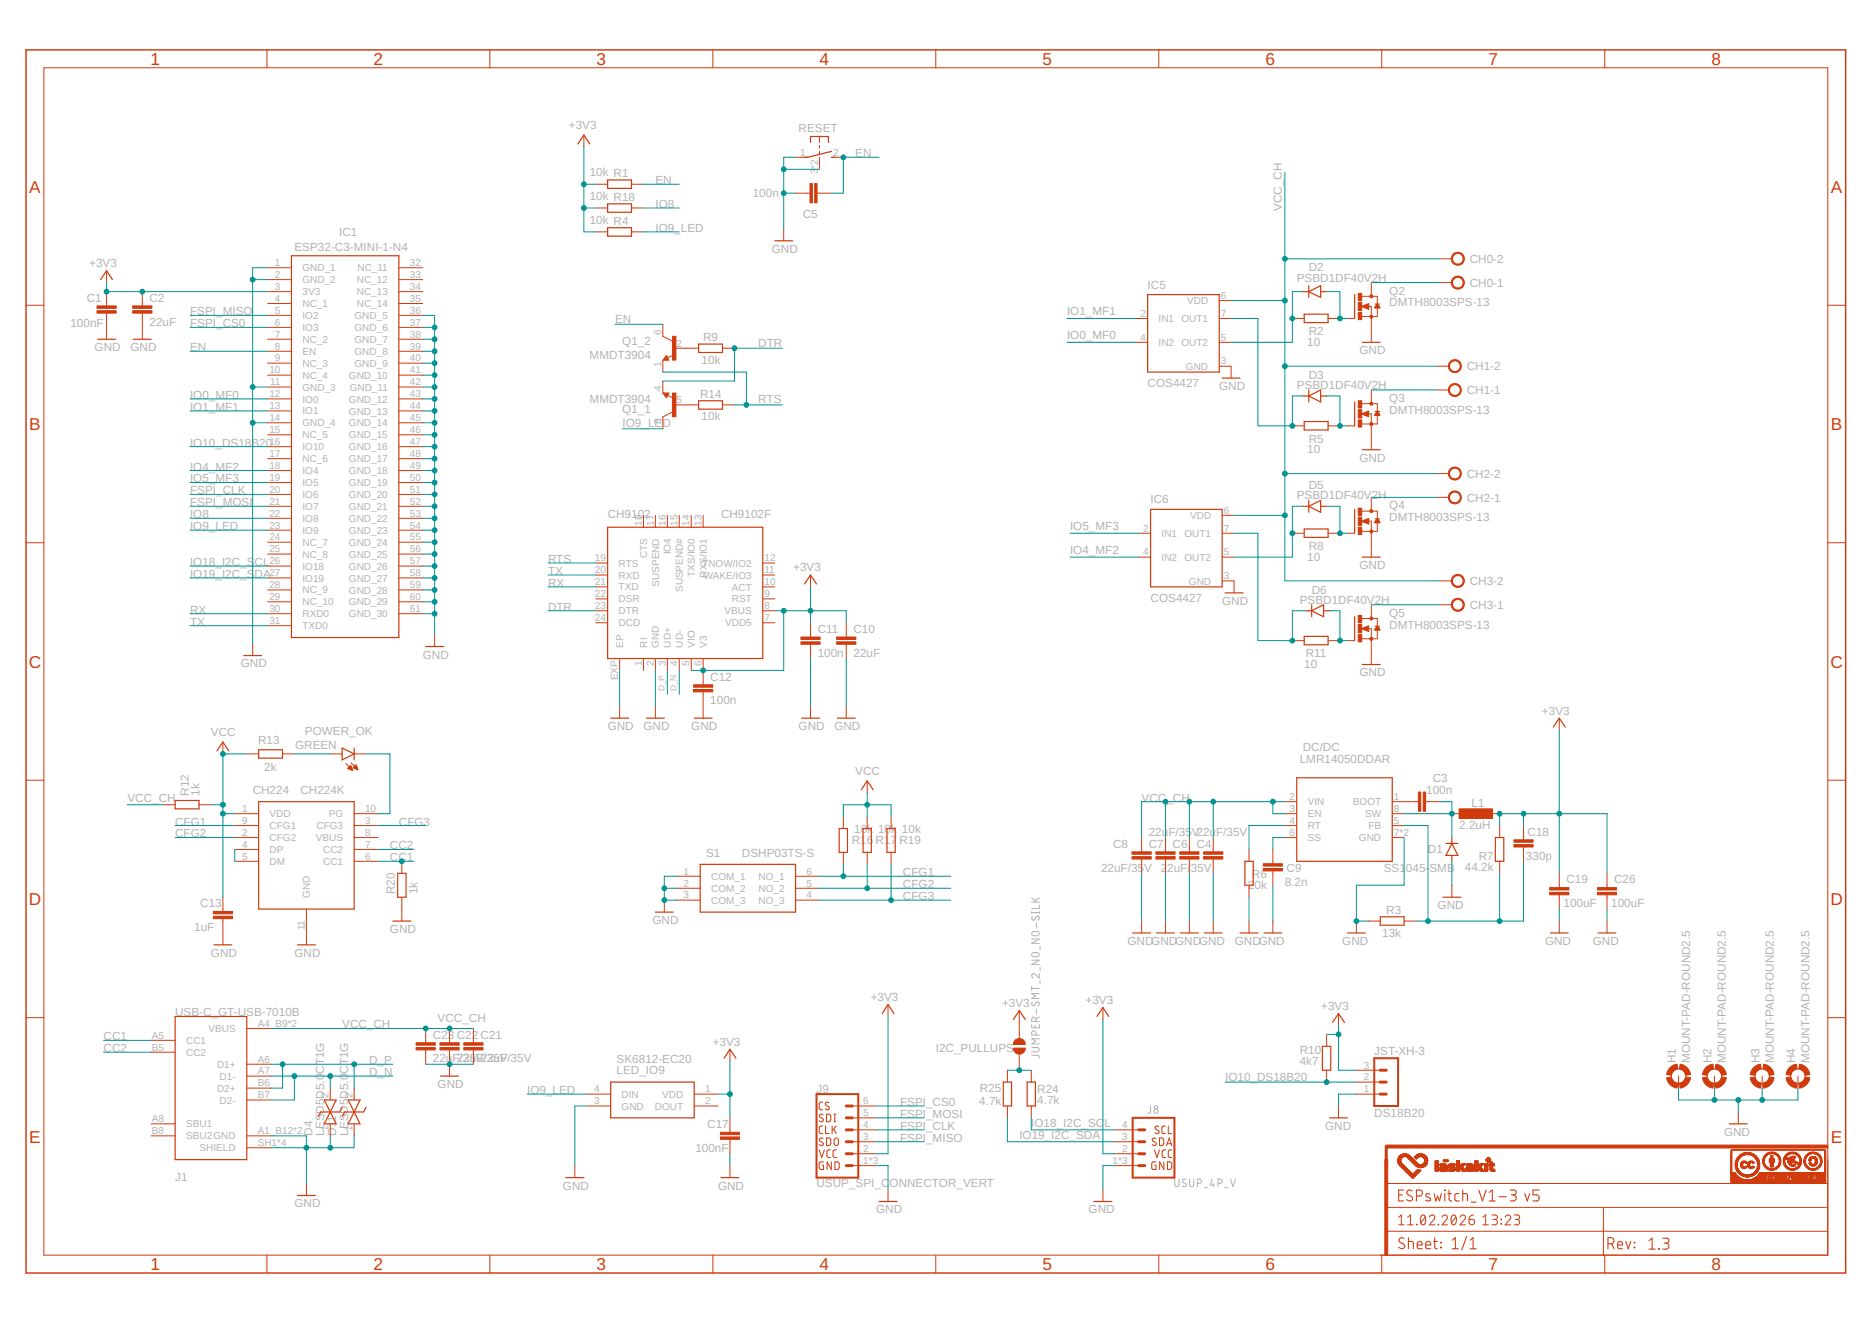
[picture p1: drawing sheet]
<svg xmlns="http://www.w3.org/2000/svg" width="297mm" height="210mm" viewBox="0 0 297 210" stroke-linecap="round" stroke-linejoin="round" font-family="sans-serif">
<defs><g id="words">
<g font-size="2.7" fill="#d03b0d">
<text x="23.9" y="10.3">1</text>
<text x="59.3" y="10.3">2</text>
<text x="94.7" y="10.3">3</text>
<text x="130" y="10.3">4</text>
<text x="165.4" y="10.3">5</text>
<text x="200.8" y="10.3">6</text>
<text x="236.2" y="10.3">7</text>
<text x="271.6" y="10.3">8</text>
<text x="4.6" y="30.6">A</text>
<text x="290.5" y="30.6">A</text>
<text x="4.6" y="68.2">B</text>
<text x="290.5" y="68.2">B</text>
<text x="4.6" y="105.9">C</text>
<text x="290.5" y="105.9">C</text>
<text x="4.6" y="143.6">D</text>
<text x="290.5" y="143.6">D</text>
<text x="4.6" y="181.3">E</text>
<text x="290.5" y="181.3">E</text>
<text x="23.9" y="201.5">1</text>
<text x="59.3" y="201.5">2</text>
<text x="94.7" y="201.5">3</text>
<text x="130" y="201.5">4</text>
<text x="165.4" y="201.5">5</text>
<text x="200.8" y="201.5">6</text>
<text x="236.2" y="201.5">7</text>
<text x="271.6" y="201.5">8</text>
</g>
<g font-size="1.9" fill="#b2b2b2">
<text x="90.3" y="20.5">+3V3</text>
<text x="126.7" y="20.9">RESET</text>
<text x="93.6" y="27.9">10k R1</text>
<text x="104" y="29.2">EN</text>
<text x="135.7" y="25">EN</text>
<text x="93.6" y="35.5">10k R4</text>
<text x="93.6" y="31.7">10k R18</text>
<text x="104" y="33">IO8</text>
<text x="119.4" y="31.3">100n</text>
<text x="127.4" y="34.6">C5</text>
<text x="203.4" y="33.5" transform="rotate(-90 203.4 33.5)">VCC_CH</text>
<text x="46.7" y="39.8">ESP32-C3-MINI-1-N4</text>
<text x="53.8" y="37.5">IC1</text>
<text x="104" y="36.8">IO9_LED</text>
<text x="122.5" y="40.1">GND</text>
<text x="233.2" y="41.7">CH0-2</text>
<text x="13.8" y="47.9">C1</text>
<text x="14.2" y="42.4">+3V3</text>
<text x="23.7" y="47.9">C2</text>
<text x="182.1" y="45.8">IC5</text>
<text x="205.8" y="44.7">PSBD1DF40V2H</text>
<text x="207.7" y="43.1">D2</text>
<text x="220.4" y="46.7">Q2</text>
<text x="233.2" y="45.5">CH0-1</text>
<text x="11.2" y="51.9">100nF</text>
<text x="23.7" y="51.7">22uF</text>
<text x="30.2" y="50">FSPI_MISO</text>
<text x="30.2" y="51.9">FSPI_CS0</text>
<text x="97.6" y="51.2">EN</text>
<text x="169.3" y="53.8">IO0_MF0</text>
<text x="169.3" y="50">IO1_MF1</text>
<text x="207.7" y="53.2">R2</text>
<text x="220.4" y="48.6">DMTH8003SPS-13</text>
<text x="15" y="55.7">GND</text>
<text x="20.7" y="55.7">GND</text>
<text x="30.2" y="55.7">EN</text>
<text x="93.5" y="57">MMDT3904</text>
<text x="98.7" y="54.8">Q1_2</text>
<text x="111.3" y="57.7">10k</text>
<text x="111.6" y="54.1">R9</text>
<text x="120.3" y="55">DTR</text>
<text x="207.4" y="54.9">10</text>
<text x="215.7" y="56.2">GND</text>
<text x="232.7" y="58.8">CH1-2</text>
<text x="30.2" y="63.3">IO0_MF0</text>
<text x="30.2" y="65.2">IO1_MF1</text>
<text x="93.5" y="63.9">MMDT3904</text>
<text x="98.7" y="65.6">Q1_1</text>
<text x="111.1" y="63.1">R14</text>
<text x="120.3" y="64">RTS</text>
<text x="182.1" y="61.4">COS4427</text>
<text x="193.5" y="61.9">GND</text>
<text x="205.8" y="61.7">PSBD1DF40V2H</text>
<text x="207.7" y="60.1">D3</text>
<text x="220.4" y="65.7">DMTH8003SPS-13</text>
<text x="220.4" y="63.8">Q3</text>
<text x="232.7" y="62.5">CH1-1</text>
<text x="30.2" y="70.9">IO10_DS18B20</text>
<text x="98.8" y="67.8">IO9_LED</text>
<text x="111.3" y="66.7">10k</text>
<text x="207.4" y="71.9">10</text>
<text x="207.7" y="70.2">R5</text>
<text x="30.2" y="74.7">IO4_MF2</text>
<text x="30.2" y="76.6">IO5_MF3</text>
<text x="207.7" y="77.6">D5</text>
<text x="215.7" y="73.2">GND</text>
<text x="232.7" y="75.8">CH2-2</text>
<text x="30.2" y="80.3">FSPI_MOSI</text>
<text x="30.2" y="78.4">FSPI_CLK</text>
<text x="30.2" y="82.2">IO8</text>
<text x="96.4" y="82.2">CH9102</text>
<text x="114.4" y="82.2">CH9102F</text>
<text x="182.6" y="79.9">IC6</text>
<text x="205.8" y="79.2">PSBD1DF40V2H</text>
<text x="220.4" y="82.7">DMTH8003SPS-13</text>
<text x="220.4" y="80.8">Q4</text>
<text x="232.7" y="79.6">CH2-1</text>
<text x="30.2" y="84.1">IO9_LED</text>
<text x="30.2" y="89.8">IO18_I2C_S</text>
<text x="40.4" y="89.8">CL</text>
<text x="87" y="89.3">RTS</text>
<text x="169.8" y="87.9">IO4_MF2</text>
<text x="169.8" y="84.1">IO5_MF3</text>
<text x="207.4" y="89">10</text>
<text x="207.7" y="87.3">R8</text>
<text x="30.2" y="91.7">IO19_I2C_S</text>
<text x="40.4" y="91.7">DA</text>
<text x="87" y="91.2">TX</text>
<text x="87" y="93.1">RX</text>
<text x="125.9" y="90.7">+3V3</text>
<text x="182.6" y="95.5">COS4427</text>
<text x="193.9" y="96">GND</text>
<text x="206.2" y="95.8">PSBD1DF40V2H</text>
<text x="208.1" y="94.2">D6</text>
<text x="215.7" y="90.3">GND</text>
<text x="233.2" y="92.8">CH3-2</text>
<text x="30.2" y="99.3">TX</text>
<text x="30.2" y="97.4">RX</text>
<text x="87" y="96.9">DTR</text>
<text x="129.7" y="100.4">C11</text>
<text x="135.4" y="100.4">C10</text>
<text x="220.4" y="99.7">DMTH8003SPS-13</text>
<text x="220.4" y="97.8">Q5</text>
<text x="233.2" y="96.6">CH3-1</text>
<text x="38.2" y="105.9">GND</text>
<text x="67.1" y="104.5">GND</text>
<text x="112.7" y="108">C12</text>
<text x="129.7" y="104.2">100n</text>
<text x="135.4" y="104.2">22uF</text>
<text x="206.9" y="106">10</text>
<text x="207.2" y="104.3">R11</text>
<text x="215.7" y="107.3">GND</text>
<text x="112.7" y="111.8">100n</text>
<text x="244.7" y="113.4">+3V3</text>
<text x="33.5" y="116.8">VCC</text>
<text x="40.9" y="118.1">R13</text>
<text x="46.8" y="118.8">GREEN</text>
<text x="48.4" y="116.6">POWER_OK</text>
<text x="96.4" y="115.8">GND</text>
<text x="102.1" y="115.8">GND</text>
<text x="109.7" y="115.8">GND</text>
<text x="126.7" y="115.8">GND</text>
<text x="132.4" y="115.8">GND</text>
<text x="206.7" y="119.1">DC/DC</text>
<text x="40.1" y="126">CH224</text>
<text x="41.9" y="122.4">2k</text>
<text x="47.7" y="126">CH224K</text>
<text x="135.7" y="122.9">VCC</text>
<text x="206.2" y="121">LMR14050DDAR</text>
<text x="226.3" y="126">100n</text>
<text x="227.3" y="124.1">C3</text>
<text x="20.2" y="127.2">VCC_CH</text>
<text x="27.8" y="131">CFG1</text>
<text x="30" y="126.2" transform="rotate(-90 30 126.2)">R12</text>
<text x="31.7" y="126.2" transform="rotate(-90 31.7 126.2)">1k</text>
<text x="63.3" y="131">CFG3</text>
<text x="181.1" y="127.2">VCC</text>
<text x="185.1" y="127.2">_CH</text>
<text x="231.6" y="131.5">2.2uH</text>
<text x="233.5" y="128">L1</text>
<text x="27.8" y="132.9">CFG2</text>
<text x="61.9" y="134.8">CC2</text>
<text x="61.9" y="136.7">CC1</text>
<text x="112" y="135.9">S1</text>
<text x="117.7" y="135.9">DSHP03TS-S</text>
<text x="135.1" y="133.9">R16</text>
<text x="135.5" y="132.2">10k</text>
<text x="138.9" y="133.9">R17</text>
<text x="139.3" y="132.2">10k</text>
<text x="142.7" y="133.9">R19</text>
<text x="143.1" y="132.2">10k</text>
<text x="176.6" y="134.5">C8</text>
<text x="182.3" y="132.6">22u</text>
<text x="182.3" y="134.5">C7</text>
<text x="185.4" y="132.6">F/35</text>
<text x="186.1" y="134.5">C6</text>
<text x="189.1" y="132.6">V22u</text>
<text x="189.9" y="134.5">C4</text>
<text x="193" y="132.6">F/35V</text>
<text x="226.6" y="135.4">D1</text>
<text x="234.6" y="136.5">R7</text>
<text x="242.1" y="136.4">330p</text>
<text x="242.4" y="132.6">C18</text>
<text x="31.8" y="143.9">C13</text>
<text x="62.6" y="141.9" transform="rotate(-90 62.6 141.9)">R20</text>
<text x="66.2" y="141.9" transform="rotate(-90 66.2 141.9)">1k</text>
<text x="143.3" y="140.9">CFG2</text>
<text x="143.3" y="139">CFG1</text>
<text x="143.3" y="142.8">CFG3</text>
<text x="174.7" y="138.3">22uF/35V</text>
<text x="184.2" y="138.3">22uF/35V</text>
<text x="198" y="141">20k</text>
<text x="198.7" y="139.3">R6</text>
<text x="203.8" y="140.6">8.2n</text>
<text x="204.1" y="138.3">C9</text>
<text x="219.6" y="138.4">SS1</text>
<text x="223.1" y="138.4">045-</text>
<text x="226.8" y="138.4">SMB</text>
<text x="232.5" y="138.2">44.2k</text>
<text x="248.1" y="143.9">100uF</text>
<text x="248.6" y="140.2">C19</text>
<text x="255.7" y="143.9">100uF</text>
<text x="256.1" y="140.2">C26</text>
<text x="30.8" y="147.7">1uF</text>
<text x="61.9" y="148">GND</text>
<text x="103.5" y="146.6">GND</text>
<text x="178.9" y="149.9">GNDGNDGNDGND</text>
<text x="195.9" y="149.9">GNDGND</text>
<text x="213" y="149.9">GND</text>
<text x="219.3" y="148.6">13k</text>
<text x="220" y="145">R3</text>
<text x="228.1" y="144.2">GND</text>
<text x="245.2" y="149.9">GND</text>
<text x="252.7" y="149.9">GND</text>
<text x="33.5" y="151.8">GND</text>
<text x="46.7" y="151.8">GND</text>
<text x="27.8" y="161.2">USB-C_GT-USB-7010B</text>
<text x="138.2" y="158.8">+3V3</text>
<text x="159" y="159.8">+3V3</text>
<text x="172.3" y="159.3">+3V3</text>
<text x="209.6" y="160.2">+3V3</text>
<text x="16.4" y="167">CC2</text>
<text x="16.4" y="165.1">CC1</text>
<text x="54.3" y="163.2">VCC_CH</text>
<text x="68.7" y="164.8">C23 C22 C21</text>
<text x="69.4" y="162.2">VCC_CH</text>
<text x="113.1" y="165.9">+3V3</text>
<text x="148.5" y="167">I2C_PULLUPS</text>
<text x="206.2" y="167.3">R10</text>
<text x="218.1" y="167.3">JST-XH-3</text>
<text x="51.5" y="170.4" transform="rotate(-90 51.5 170.4)">CT1G</text>
<text x="55.2" y="170.4" transform="rotate(-90 55.2 170.4)">CT1G</text>
<text x="58.6" y="168.8">D_P</text>
<text x="58.6" y="170.7">D_N</text>
<text x="68.7" y="168.6">22uF2/35V/35V</text>
<text x="69.4" y="172.6">GND</text>
<text x="73.5" y="168.6">2uF22uF/35V</text>
<text x="83.6" y="173.6">IO9_LED</text>
<text x="97.8" y="168.6">SK6812-EC20</text>
<text x="97.8" y="170.5">LED_IO9</text>
<text x="129.6" y="173.4">J9</text>
<text x="155.5" y="173.2">R25</text>
<text x="164.6" y="173.4">R24</text>
<text x="194.4" y="171.4">IO10_DS18B20</text>
<text x="206.2" y="168.9">4k7</text>
<text x="265.9" y="168.7" transform="rotate(-90 265.9 168.7)">H1</text>
<text x="268.2" y="168.7" transform="rotate(-90 268.2 168.7)">MOUNT-PAD-ROUND2.5</text>
<text x="271.6" y="168.7" transform="rotate(-90 271.6 168.7)">H2</text>
<text x="273.9" y="168.7" transform="rotate(-90 273.9 168.7)">MOUNT-PAD-ROUND2.5</text>
<text x="279.2" y="168.7" transform="rotate(-90 279.2 168.7)">H3</text>
<text x="281.4" y="168.7" transform="rotate(-90 281.4 168.7)">MOUNT-PAD-ROUND2.5</text>
<text x="284.8" y="168.7" transform="rotate(-90 284.8 168.7)">H4</text>
<text x="287.1" y="168.7" transform="rotate(-90 287.1 168.7)">MOUNT-PAD-ROUND2.5</text>
<text x="112.2" y="179">C17</text>
<text x="142.8" y="177.4">FSPI_MOSI</text>
<text x="142.8" y="179.3">FSPI_CLK</text>
<text x="142.8" y="175.5">FSPI_CS0</text>
<text x="155.4" y="175.3">4.7k</text>
<text x="163.6" y="178.8">IO18_I2C_SC</text>
<text x="164.6" y="175.1">4.7k</text>
<text x="175.2" y="178.8">L</text>
<text x="210.3" y="179.3">GND</text>
<text x="218.1" y="177.3">DS18B20</text>
<text x="49.6" y="180.2" transform="rotate(-90 49.6 180.2)">D4</text>
<text x="51.5" y="180.2" transform="rotate(-90 51.5 180.2)">LESD5D5.0</text>
<text x="53.4" y="180.2" transform="rotate(-90 53.4 180.2)">D11</text>
<text x="55.2" y="180.2" transform="rotate(-90 55.2 180.2)">LESD5D5.0</text>
<text x="110.3" y="182.8">100nF</text>
<text x="142.8" y="181.2">FSPI_MISO</text>
<text x="161.7" y="180.7">IO19_I2C_SDA</text>
<text x="273.6" y="180.2">GND</text>
<text x="27.8" y="187.3">J1</text>
<text x="46.7" y="191.6">GND</text>
<text x="89.3" y="188.7">GND</text>
<text x="113.9" y="188.7">GND</text>
<text x="129.6" y="188.4">USUP_SPI_C</text>
<text x="141.1" y="188.4">ONNECTOR_VERT</text>
<text x="139" y="192.5">GND</text>
<text x="172.7" y="192.5">GND</text>
</g>
<g font-size="1.6" fill="#b2b2b2">
<text x="127" y="24.7">1</text>
<text x="129.8" y="27.6" transform="rotate(-90 129.8 27.6)">3</text>
<text x="129.8" y="26.7" transform="rotate(-90 129.8 26.7)">*2</text>
<text x="132.2" y="24.7">2</text>
<text x="43.6" y="42.2">1</text>
<text x="43.6" y="44.1">2</text>
<text x="43.6" y="46">3</text>
<text x="43.6" y="47.9">4</text>
<text x="48" y="43">GND_1</text>
<text x="48" y="44.9">GND_2</text>
<text x="48" y="46.8">3V3</text>
<text x="56.6" y="44.9">NC_12</text>
<text x="56.6" y="46.8">NC_13</text>
<text x="56.7" y="43">NC_11</text>
<text x="65" y="42.2">32</text>
<text x="65" y="44.1">33</text>
<text x="65" y="46">34</text>
<text x="65" y="47.9">35</text>
<text x="193.7" y="47.4">6</text>
<text x="43.6" y="49.8">5</text>
<text x="43.6" y="51.7">6</text>
<text x="43.6" y="53.6">7</text>
<text x="48" y="48.7">NC_1</text>
<text x="48" y="50.6">IO2</text>
<text x="48" y="52.5">IO3</text>
<text x="56.3" y="50.6">GND_5</text>
<text x="56.3" y="52.5">GND_6</text>
<text x="56.6" y="48.7">NC_14</text>
<text x="65" y="49.8">36</text>
<text x="65" y="51.7">37</text>
<text x="65" y="53.6">38</text>
<text x="104.9" y="53.1" transform="rotate(-90 104.9 53.1)">6</text>
<text x="180.9" y="50.3">2</text>
<text x="183.8" y="51.1">IN1</text>
<text x="187.5" y="51.1">OUT1</text>
<text x="188.4" y="48.3">VDD</text>
<text x="193.7" y="50.3">7</text>
<text x="42.8" y="59.2">10</text>
<text x="43.6" y="55.5">8</text>
<text x="43.6" y="57.4">9</text>
<text x="48" y="54.4">NC_2</text>
<text x="48" y="56.3">EN</text>
<text x="48" y="58.2">NC_3</text>
<text x="56.3" y="54.4">GND_7</text>
<text x="56.3" y="56.3">GND_8</text>
<text x="56.3" y="58.2">GND_9</text>
<text x="65" y="55.5">39</text>
<text x="65" y="57.4">40</text>
<text x="65" y="59.2">41</text>
<text x="104.9" y="58.3" transform="rotate(-90 104.9 58.3)">1</text>
<text x="107.3" y="55">2</text>
<text x="180.9" y="54">4</text>
<text x="183.8" y="54.9">IN2</text>
<text x="187.5" y="54.9">OUT2</text>
<text x="188.2" y="58.7">GND</text>
<text x="193.7" y="57.8">3</text>
<text x="193.7" y="54">5</text>
<text x="42.8" y="63">12</text>
<text x="42.8" y="64.9">13</text>
<text x="42.9" y="61.1">11</text>
<text x="48" y="60.1">NC_4</text>
<text x="48" y="62">GND_3</text>
<text x="48" y="63.9">IO0</text>
<text x="48" y="65.8">IO1</text>
<text x="55.4" y="60.1">GND_10</text>
<text x="55.4" y="63.9">GND_12</text>
<text x="55.4" y="65.8">GND_13</text>
<text x="55.5" y="62">GND_11</text>
<text x="65" y="61.1">42</text>
<text x="65" y="63">43</text>
<text x="65" y="64.9">44</text>
<text x="104.9" y="62.1" transform="rotate(-90 104.9 62.1)">4</text>
<text x="107.3" y="64">5</text>
<text x="42.8" y="66.8">14</text>
<text x="42.8" y="68.7">15</text>
<text x="42.8" y="70.6">16</text>
<text x="48" y="67.7">GND_4</text>
<text x="48" y="69.5">NC_5</text>
<text x="48" y="71.4">IO10</text>
<text x="55.4" y="67.7">GND_14</text>
<text x="55.4" y="69.6">GND_15</text>
<text x="55.4" y="71.4">GND_16</text>
<text x="65" y="66.8">45</text>
<text x="65" y="68.7">46</text>
<text x="65" y="70.6">47</text>
<text x="104.9" y="67.3" transform="rotate(-90 104.9 67.3)">3</text>
<text x="42.8" y="72.5">17</text>
<text x="42.8" y="74.4">18</text>
<text x="42.8" y="76.3">19</text>
<text x="48" y="73.3">NC_6</text>
<text x="48" y="75.2">IO4</text>
<text x="48" y="77.1">IO5</text>
<text x="55.4" y="73.3">GND_17</text>
<text x="55.4" y="75.2">GND_18</text>
<text x="55.4" y="77.1">GND_19</text>
<text x="65" y="72.5">48</text>
<text x="65" y="74.4">49</text>
<text x="65" y="76.3">50</text>
<text x="42.8" y="78.2">20</text>
<text x="42.8" y="80.1">21</text>
<text x="42.8" y="82">22</text>
<text x="42.8" y="83.9">23</text>
<text x="48" y="79">IO6</text>
<text x="48" y="80.9">IO7</text>
<text x="48" y="82.8">IO8</text>
<text x="55.4" y="79">GND_20</text>
<text x="55.4" y="80.9">GND_21</text>
<text x="55.4" y="82.8">GND_22</text>
<text x="65" y="78.2">51</text>
<text x="65" y="80.1">52</text>
<text x="65" y="82">53</text>
<text x="65" y="83.9">54</text>
<text x="101.8" y="83.4" transform="rotate(-90 101.8 83.4)">18</text>
<text x="103.7" y="83.4" transform="rotate(-90 103.7 83.4)">17</text>
<text x="105.6" y="83.4" transform="rotate(-90 105.6 83.4)">16</text>
<text x="107.5" y="83.4" transform="rotate(-90 107.5 83.4)">15</text>
<text x="109.4" y="83.4" transform="rotate(-90 109.4 83.4)">14</text>
<text x="111.3" y="83.4" transform="rotate(-90 111.3 83.4)">13</text>
<text x="188.8" y="82.3">VDD</text>
<text x="194.2" y="81.5">6</text>
<text x="42.8" y="85.8">24</text>
<text x="42.8" y="87.6">25</text>
<text x="42.8" y="89.5">26</text>
<text x="48" y="84.7">IO9</text>
<text x="48" y="86.6">NC_7</text>
<text x="48" y="88.5">NC_8</text>
<text x="55.4" y="84.7">GND_23</text>
<text x="55.4" y="86.6">GND_24</text>
<text x="55.4" y="88.5">GND_25</text>
<text x="65" y="85.8">55</text>
<text x="65" y="87.6">56</text>
<text x="65" y="89.5">57</text>
<text x="94.4" y="89.1">19</text>
<text x="98.2" y="89.9">RTS</text>
<text x="102.7" y="88.6" transform="rotate(-90 102.7 88.6)">CTS</text>
<text x="106.5" y="88" transform="rotate(-90 106.5 88)">IO4</text>
<text x="111.4" y="89.9">TNOW/IO2</text>
<text x="121.3" y="89.1">12</text>
<text x="181.4" y="84.3">2</text>
<text x="181.4" y="88.1">4</text>
<text x="184.3" y="85.2">IN1</text>
<text x="184.3" y="89">IN2</text>
<text x="188" y="85.2">OUT1</text>
<text x="188" y="89">OUT2</text>
<text x="194.2" y="84.3">7</text>
<text x="194.2" y="88.1">5</text>
<text x="42.8" y="91.4">27</text>
<text x="42.8" y="93.3">28</text>
<text x="42.8" y="95.2">29</text>
<text x="48" y="90.4">IO18</text>
<text x="48" y="92.3">IO19</text>
<text x="48" y="94.2">NC_9</text>
<text x="55.4" y="90.4">GND_26</text>
<text x="55.4" y="92.3">GND_27</text>
<text x="55.4" y="94.2">GND_28</text>
<text x="65" y="91.4">58</text>
<text x="65" y="93.3">59</text>
<text x="65" y="95.2">60</text>
<text x="94.4" y="94.7">22</text>
<text x="94.4" y="92.9">21</text>
<text x="94.4" y="91">20</text>
<text x="98.2" y="95.6">DSR</text>
<text x="98.2" y="93.7">TXD</text>
<text x="98.2" y="91.8">RXD</text>
<text x="104.6" y="93.1" transform="rotate(-90 104.6 93.1)">SUSPEND</text>
<text x="108.4" y="93.9" transform="rotate(-90 108.4 93.9)">SUSPEND#</text>
<text x="110.3" y="91.5" transform="rotate(-90 110.3 91.5)">TXS/IO0</text>
<text x="111.7" y="91.8">WAKE/IO3</text>
<text x="112.1" y="91.7" transform="rotate(-90 112.1 91.7)">RXS/IO1</text>
<text x="116.1" y="93.7">ACT</text>
<text x="116.1" y="95.6">RST</text>
<text x="121.3" y="92.9">10</text>
<text x="121.3" y="94.7">9</text>
<text x="121.3" y="91">11</text>
<text x="188.7" y="92.7">GND</text>
<text x="194.2" y="91.9">3</text>
<text x="42.8" y="97.1">30</text>
<text x="42.8" y="99">31</text>
<text x="48" y="96.1">NC_10</text>
<text x="48" y="97.9">RXD0</text>
<text x="48" y="99.8">TXD0</text>
<text x="55.4" y="96.1">GND_29</text>
<text x="55.4" y="98">GND_30</text>
<text x="65" y="97.1">61</text>
<text x="94.4" y="96.6">23</text>
<text x="94.4" y="98.5">24</text>
<text x="98.2" y="97.5">DTR</text>
<text x="98.2" y="99.4">DCD</text>
<text x="115" y="97.5">VBUS</text>
<text x="115.1" y="99.4">VDD5</text>
<text x="121.3" y="96.6">8</text>
<text x="121.3" y="98.5">7</text>
<text x="98.1" y="107.9" transform="rotate(-90 98.1 107.9)">EXP</text>
<text x="98.9" y="102.7" transform="rotate(-90 98.9 102.7)">EP</text>
<text x="101.8" y="105.6" transform="rotate(-90 101.8 105.6)">1</text>
<text x="102.7" y="102.7" transform="rotate(-90 102.7 102.7)">RI</text>
<text x="103.7" y="105.6" transform="rotate(-90 103.7 105.6)">2</text>
<text x="104.6" y="102.7" transform="rotate(-90 104.6 102.7)">GND</text>
<text x="105.6" y="105.6" transform="rotate(-90 105.6 105.6)">3</text>
<text x="106.5" y="102.7" transform="rotate(-90 106.5 102.7)">UD+</text>
<text x="107.5" y="105.6" transform="rotate(-90 107.5 105.6)">4</text>
<text x="108.4" y="102.7" transform="rotate(-90 108.4 102.7)">UD-</text>
<text x="109.4" y="105.6" transform="rotate(-90 109.4 105.6)">5</text>
<text x="110.2" y="102.7" transform="rotate(-90 110.2 102.7)">VIO</text>
<text x="111.3" y="105.6" transform="rotate(-90 111.3 105.6)">6</text>
<text x="112.1" y="102.7" transform="rotate(-90 112.1 102.7)">V3</text>
<text x="38.4" y="128.8">1</text>
<text x="38.4" y="130.7">9</text>
<text x="42.8" y="129.7">VDD</text>
<text x="42.8" y="131.5">CFG1</text>
<text x="50.2" y="131.6">CFG3</text>
<text x="52.2" y="129.7">PG</text>
<text x="57.9" y="128.8">10</text>
<text x="57.9" y="130.7">3</text>
<text x="204.6" y="130.7">4</text>
<text x="204.6" y="128.8">3</text>
<text x="204.6" y="126.9">2</text>
<text x="207.5" y="131.5">RT</text>
<text x="207.5" y="129.7">EN</text>
<text x="207.5" y="127.8">VIN</text>
<text x="214.7" y="127.8">BOOT</text>
<text x="216.6" y="129.7">SW</text>
<text x="217.1" y="131.6">FB</text>
<text x="221.2" y="130.7">5</text>
<text x="221.2" y="128.8">8</text>
<text x="221.2" y="126.9">1</text>
<text x="38.4" y="132.6">2</text>
<text x="38.4" y="134.5">4</text>
<text x="38.4" y="136.4">5</text>
<text x="42.8" y="133.4">CFG2</text>
<text x="42.8" y="135.3">DP</text>
<text x="42.8" y="137.2">DM</text>
<text x="50.1" y="133.4">VBUS</text>
<text x="51.3" y="135.3">CC2</text>
<text x="51.3" y="137.2">CC1</text>
<text x="57.9" y="132.6">8</text>
<text x="57.9" y="134.5">7</text>
<text x="57.9" y="136.4">6</text>
<text x="204.6" y="132.6">6</text>
<text x="207.5" y="133.4">SS</text>
<text x="215.6" y="133.4">GND</text>
<text x="221.2" y="132.6">7*2</text>
<text x="49.2" y="142.5" transform="rotate(-90 49.2 142.5)">GND</text>
<text x="108.5" y="138.8">1</text>
<text x="108.5" y="140.7">2</text>
<text x="108.5" y="142.5">3</text>
<text x="112.8" y="139.6">COM_1</text>
<text x="112.8" y="141.5">COM_2</text>
<text x="112.8" y="143.4">COM_3</text>
<text x="120.4" y="143.4">NO_3</text>
<text x="120.4" y="141.5">NO_2</text>
<text x="120.4" y="139.6">NO_1</text>
<text x="128" y="142.5">4</text>
<text x="128" y="140.7">5</text>
<text x="128" y="138.8">6</text>
<text x="48.4" y="147.6" transform="rotate(-90 48.4 147.6)">11</text>
<text x="24.1" y="164.8">A5</text>
<text x="24.1" y="166.7">B5</text>
<text x="29.5" y="165.6">CC1</text>
<text x="29.5" y="167.5">CC2</text>
<text x="33.1" y="163.7">VBUS</text>
<text x="40.9" y="162.9">A4_B9*2</text>
<text x="34.4" y="169.4">D1+</text>
<text x="34.4" y="173.2">D2+</text>
<text x="34.8" y="171.3">D1-</text>
<text x="40.9" y="168.6">A6</text>
<text x="40.9" y="170.5">A7</text>
<text x="40.9" y="172.4">B6</text>
<text x="94.3" y="173.3">4</text>
<text x="111.9" y="173.3">1</text>
<text x="216.4" y="173.3">1</text>
<text x="216.4" y="171.4">2</text>
<text x="216.4" y="169.5">3</text>
<text x="24.1" y="178">A8</text>
<text x="24.1" y="179.9">B8</text>
<text x="29.5" y="178.9">SBU1</text>
<text x="34.8" y="175.1">D2-</text>
<text x="40.9" y="179.9">A1_B12*2</text>
<text x="40.9" y="174.3">B7</text>
<text x="52.1" y="179.5" transform="rotate(-90 52.1 179.5)">1</text>
<text x="52.1" y="174.3" transform="rotate(-90 52.1 174.3)">2</text>
<text x="55.9" y="179.5" transform="rotate(-90 55.9 179.5)">1</text>
<text x="55.9" y="174.3" transform="rotate(-90 55.9 174.3)">2</text>
<text x="94.3" y="175.2">3</text>
<text x="98.6" y="176">GND</text>
<text x="98.6" y="174.1">DIN</text>
<text x="103.9" y="176">DOUT</text>
<text x="105.1" y="174.2">VDD</text>
<text x="111.9" y="175.2">2</text>
<text x="137" y="179">4</text>
<text x="137" y="177.1">5</text>
<text x="137" y="175.2">6</text>
<text x="178" y="179">4</text>
<text x="29.5" y="180.8">SBU2GND</text>
<text x="31.7" y="182.7">SHIELD</text>
<text x="40.9" y="181.8">SH1*4</text>
<text x="137" y="184.7">1*3</text>
<text x="137" y="182.8">2</text>
<text x="137" y="180.9">3</text>
<text x="176.5" y="184.7">1*3</text>
<text x="178" y="182.8">2</text>
<text x="178" y="180.9">3</text>
</g>
<g font-size="1.3" fill="#b2b2b2">
<text x="105.4" y="109.7" transform="rotate(-90 105.4 109.7)">D_P</text>
<text x="107.3" y="109.7" transform="rotate(-90 107.3 109.7)">D_N</text>
</g>
</g></defs>
<g fill="none" stroke="#b2b2b2" stroke-width=".16">
<path d="M163.7 144.7v.2M163.7 156.5v.7M163.7 156.8h1.2M163.7 152.3h1.2l-1.2 .7h1.2M163.7 149h1.2l-1.2 .7h1.2M163.7 144.8h1.2M163.7 143.1h1.2M163.7 142.5l.7 .6M163.8 151.3a.96 .96 0 0 1 .9-.1 .34 .34 0 0 1 .2 .3 .34 .34 0 0 1-.3 .3h-.6a.34 .34 0 0 1-.3-.2 .34 .34 0 0 1 .1-.3zM163.8 147.9a.96 .96 0 0 1 .9-.1l.1 .1a.34 .34 0 0 1 .1 .4 .34 .34 0 0 1-.3 .2h-.6a.34 .34 0 0 1-.3-.2 .34 .34 0 0 1 .1-.4zM163.8 159a.3 .3 0 0 0-.1 .5 .3 .3 0 0 0 .5-.1l.2-.3a.33 .33 0 0 1 .5 0 .33 .33 0 0 1-.2 .5M163.8 145.4l-.1 .4 .3 .2 .1-.1 .3-.4a.3 .3 0 0 1 .5-.1 .3 .3 0 0 1-.1 .5l-.1 .1"/>
<path d="M164.4 146.5v.8M164.9 154.5v.7l-.7-.6a.33 .33 0 0 0-.5 .1 .33 .33 0 0 0 .3 .5M164.9 143.6v.5h-1.2M164.9 144.7v.2M164.9 157.6h-1.2l.7 .4-.7 .4h1.2M164.9 142.5l-.7 .4M165 150.2v.5M165 153.5v.5M165 155.6v.5M163.7 167.4h1l.2 .5M163.7 166.2h.9a.34 .34 0 0 1 .3 .3 .34 .34 0 0 1-.3 .4h-.9M163.7 162.5v.6h1.2v-.6"/>
<path d="M164.2 162.7v.4M164.4 164.2v-.3a.33 .33 0 0 0-.4-.4 .33 .33 0 0 0-.3 .4v.3h1.2M164.4 162.1l-.1-.5a.33 .33 0 0 0-.3-.2 .33 .33 0 0 0-.3 .3v.4h1.2M164.4 160.1v.8M164.9 164.8h-1.2l.7 .4-.7 .4h1.2M164.9 161.4l-.5 .2M182.6 175.4l-.1 1.1-.3 .1M186.4 187.1v.9a.34 .34 0 0 0 .4 .3 .34 .34 0 0 0 .3-.3v-.9M188.2 187.2l-.4-.1-.2 .2 .1 .3 .4 .2a.3 .3 0 0 1 .1 .4 .3 .3 0 0 1-.5 0l-.1-.1M188.7 187.1v.9a.34 .34 0 0 0 .4 .3 .34 .34 0 0 0 .3-.3v-.9M190 187.7h.3a.34 .34 0 0 0 .4-.3 .34 .34 0 0 0-.4-.3h-.3v1.2M191.1 188.4h.5"/>
<path d="M192.3 187.1l-.3 .9h.7M192.5 187.7v.6M193.3 187.7h.3a.34 .34 0 0 0 .3-.3 .34 .34 0 0 0-.3-.3h-.3v1.2M194.3 188.4h.6M195.2 187.1l.4 1.2 .4-1.2"/>
<circle cx="183.4" cy="175.7" r=".27"/>
<circle cx="183.4" cy="176.3" r=".33"/>
</g>
<g fill="none" stroke="#d03b0d" stroke-width=".16">
<path d="M7 10.8h283v188.3h-283zM42.4 7.9v2.9M77.7 7.9v2.9M113.1 7.9v2.9M148.5 7.9v2.9M183.9 7.9v2.9M219.2 7.9v2.9M254.6 7.9v2.9M92.6 21.4v1.9M94.5 29.2h1.9M94.5 36.8h1.9M94.5 33h1.9"/>
<path d="M100.2 29.2h1.9M100.2 36.8h1.9M100.2 33h1.9M124.4 36.3v1.9M126.2 30.6h2.3M126.2 25h1.9M129.6 30.6h2.3M130 21.7v.9M130 23.1v.4M130 24v.5M130 25v1.9M131.9 25h1.9"/>
<path d="M4.1 48.4h2.9M16.9 42.9v1.9M16.9 46.3v2.2M16.9 49.7v4.1M22.6 46.3v2.2M22.6 49.7v4.1M42.5 42.5h3.7M42.5 44.4h3.7M42.5 46.3h3.7M42.5 48.2h3.7M42.5 50h3.7M42.5 51.9h3.7"/>
<path d="M42.5 53.8h3.7M42.5 55.7h3.7M42.5 57.6h3.7M42.5 59.5h3.7M63.3 42.5h3.8M63.3 44.4h3.8M63.3 46.3h3.8M63.3 48.2h3.8M63.3 50h3.8M63.3 51.9h3.8M63.3 53.8h3.8M63.3 55.7h3.8"/>
<path d="M63.3 57.6h3.8M63.3 59.5h3.8M105.2 51.5v1.9l1.5 .7M105.2 57.1v1.9M105.7 56.4l.4 .7h-.9zM106.8 56.3l-.9 .5M107.1 55.2h3.7M114.6 55.2h1.9M180.2 50.5h1.9M180.2 54.3h1.9M193.5 58.1h1.8v1.9M193.5 50.5h1.8"/>
<path d="M193.5 47.7h1.8M193.5 54.3h1.8M205.1 50.5h1.8M210.7 50.5h1.9M213.8 50.5h1.1M216 48.6h1.6v5.7M216.1 47h2.4v1.2M217.6 44.8v2.2M218.2 48.2h.7M218.5 48.7v1.5h-2.4M228 58.1h1.9M228.5 44.8h1.9"/>
<path d="M228.5 41.1h1.9M290 48.4h2.9M42.5 61.4h3.7M42.5 63.3h3.7M42.5 65.2h3.7M42.5 67.1h3.7M42.5 69h3.7M42.5 70.9h3.7M42.5 72.8h3.7M42.5 74.7h3.7M42.5 76.6h3.7M42.5 78.4h3.7"/>
<path d="M63.3 61.4h3.8M63.3 63.3h3.8M63.3 65.2h3.8M63.3 67.1h3.8M63.3 69h3.8M63.3 70.9h3.8M63.3 72.8h3.8M63.3 74.7h3.8M63.3 76.6h3.8M63.3 78.4h3.8M105.2 62.4h.9l-.4 .7zM105.2 60.5v1.9"/>
<path d="M105.9 62.7l.9 .5M106.7 65.4l-1.5 .7v1.9M107.1 64.2h3.7M114.6 64.2h1.9M205.1 67.6h1.8M210.7 67.6h1.9M213.8 67.6h1.1M216 65.7h1.6v5.7M216.1 64.1h2.4v1.2M217.6 61.9v2.2M217.6 78.9v2.2M218.2 65.3h.7"/>
<path d="M218.5 65.8v1.5h-2.4M228 61.9h1.9M228 78.9h1.9M228 75.1h1.9M4.1 86.1h2.9M42.5 80.3h3.7M42.5 82.2h3.7M42.5 84.1h3.7M42.5 86h3.7M42.5 87.9h3.7M42.5 89.8h3.7M42.5 91.7h3.7"/>
<path d="M42.5 93.6h3.7M42.5 95.5h3.7M42.5 97.4h3.7M42.5 99.3h3.7M63.3 80.3h3.8M63.3 82.2h3.8M63.3 84.1h3.8M63.3 86h3.8M63.3 87.9h3.8M63.3 89.8h3.8M63.3 91.7h3.8M63.3 93.6h3.8"/>
<path d="M63.3 95.5h3.8M63.3 97.4h3.8M94.5 95h1.9M94.5 93.1h1.9M94.5 96.9h1.9M94.5 98.8h1.9M94.5 91.2h1.9M94.5 89.3h1.9M102.1 81.8v1.9M104 81.8v1.9M105.9 81.8v1.9M107.8 81.8v1.9"/>
<path d="M109.7 81.8v1.9M111.6 81.8v1.9M121 95h1.9M121 93.1h1.9M121 96.9h1.9M121 98.8h1.9M121 91.2h1.9M121 89.3h1.9M128.6 91.2v1.9M128.6 98.8v2.3M134.3 98.8v2.3M180.7 84.6h1.9"/>
<path d="M180.7 88.4h1.9M193.9 92.2h1.9v1.9M193.9 84.6h1.9M193.9 81.8h1.9M193.9 88.4h1.9M205.1 84.6h1.8M210.7 84.6h1.9M213.8 84.6h1.1M216 82.7h1.6v5.7M216 99.7h1.6v5.7M216.1 81.1h2.4v1.2M216.1 98.1h2.4v1.3"/>
<path d="M217.6 95.9v2.2M218.2 82.3h.7M218.2 99.4h.7M218.5 82.8v1.5h-2.4M218.5 99.8v1.5h-2.4M228.5 95.9h1.9M228.5 92.2h1.9M290 86.1h2.9M35.4 117.7v1.9M39.2 119.6h1.8M40.1 102.1v1.9M44.8 119.6h1.9"/>
<path d="M52.4 119.6h1.9M56.2 119.6h1.9M69 100.7v1.9M98.3 104.5v1.9M98.3 112.1v1.8M102.1 104.5v1.9M104 104.5v1.9M104 112.1v1.8M105.9 104.5v1.9M107.8 104.5v1.9M109.7 104.5v1.9M111.6 104.5v4.1"/>
<path d="M111.6 109.8v4.1M128.6 102.2v2.3M128.6 112.1v1.8M134.3 102.2v2.3M134.3 112.1v1.8M205.1 101.6h1.8M210.7 101.6h1.9M213.8 101.6h1.1M247.4 113.9v1.9M4.1 123.8h2.9M25.9 127.7h1.9M31.6 127.7h1.9"/>
<path d="M37.3 129.1h3.7M37.3 131h3.7M37.3 132.9h3.7M37.3 134.8h3.7M37.3 136.7h3.7M54.9 121.1l1 1.1M55.7 121l1 1.1M56.2 129.1h3.8M56.2 131h3.8M56.2 132.9h3.8M56.2 134.8h3.8M56.2 136.7h3.8"/>
<path d="M63.8 136.7v1.9M107.3 139h3.8M126.2 139h3.8M133.8 129.6v1.8M133.8 135.2v1.9M137.6 123.9v1.9M137.6 129.6v1.8M137.6 135.2v1.9M141.4 129.6v1.8M141.4 135.2v1.9M181.1 132.9v2.2M181.1 136.3v2.3"/>
<path d="M184.9 132.9v2.2M184.9 136.3v2.3M188.7 132.9v2.2M188.7 136.3v2.3M192.5 132.9v2.2M192.5 136.3v2.3M198.2 134.8v1.9M202 134.8v2.2M202 138.2v2.2M203.9 129.1h1.9M203.9 131h1.9M203.9 132.9h1.9"/>
<path d="M203.9 127.2h1.9M220.9 129.1h1.9M220.9 131h1.9M220.9 132.9h1.9M220.9 127.2h4.2M226.2 127.2h2.3M230.4 129.1h1.9M236.1 129.1h1.9M238 131v1.9M238 136.7v1.9M241.7 131v2.2M241.7 134.4v2.3"/>
<path d="M247.4 138.6v2.2M255 138.6v2.2M290 123.8h2.9M35.4 142.3v2.3M35.4 145.8v4.1M48.6 144.2v5.7M63.8 142.3v3.8M105.4 142.8v1.9M107.3 140.9h3.8M107.3 142.8h3.8M126.2 140.9h3.8M126.2 142.8h3.8"/>
<path d="M140.9 159.4v1.9M175 159.9v1.9M181.1 146.1v1.9M184.9 146.1v1.9M188.7 146.1v1.9M192.5 146.1v1.9M198.2 140.4v1.9M198.2 146.1v1.9M202 146.1v1.9M215.2 146.1v1.9M217.1 146.1h1.9M222.8 146.1h1.9"/>
<path d="M230.4 140.4v1.9M247.4 142v2.2M247.4 146.1v1.9M255 142v2.2M255 146.1v1.9M4.1 161.5h2.9M24 165.1h3.8M24 178.3h3.8M24 166.9h3.8M39.2 163.2h3.7M39.2 168.8h3.7M39.2 170.7h3.7"/>
<path d="M39.2 172.6h3.7M39.2 174.5h3.7M52.4 172.6v1.9M52.4 178.3v1.9M56.2 172.6v1.9M56.2 178.3v1.9M67.5 163.2v2.2M67.5 166.6v2.2M71.3 163.2v2.2M71.3 166.6v4.1M75.1 163.2v2.2M75.1 166.6v2.2"/>
<path d="M93.1 175.5h3.8M93.1 173.6h3.8M110.2 175.5h3.7M110.2 173.6h3.7M115.8 166.5v1.9M115.8 177.4v2.2M130.5 178.6l-.4 .1-.1 .2v.8l.2 .2h.3M130.5 174.9h-.4l-.1 .2v.8l.2 .2h.3M130.6 176.9a.3 .3 0 0 0-.5-.1 .3 .3 0 0 0 .1 .5l.3 .2a.33 .33 0 0 1 0 .5 .33 .33 0 0 1-.5-.2M131 178.6v1.3h.6M131.1 176.8h.4a.3 .3 0 0 1 .3 .3l-.1 .8-.6 .1zM131.5 175a.3 .3 0 0 0-.4-.1 .3 .3 0 0 0 0 .5l.4 .2a.3 .3 0 0 1 0 .4 .3 .3 0 0 1-.5 0l-.1-.1"/>
<path d="M132 178.6v1.3M132.3 179.1l.4 .8M132.3 176.8h.3M132.3 178h.3M132.5 176.8v1.2M132.7 178.6l-.7 .8M135.2 179.3h3.8M135.2 177.4h3.8M135.2 175.5h3.8M159.9 169.8v1.9M159.9 175.5v1.9M161.7 160.3v4.5"/>
<path d="M161.7 167.2v2.6M163.6 169.8v1.9M163.6 175.5v1.9M176.9 179.3h3.8M183.9 178.8a.3 .3 0 0 0-.5-.1 .3 .3 0 0 0 0 .5l.4 .2a.33 .33 0 0 1-.1 .5 .33 .33 0 0 1-.5-.2M184.9 178.6l-.4 .1-.1 .2v.8l.1 .2h.4M185.4 178.6v1.3h.5M210.5 164.1v1.9M210.5 169.8v1.9M212.4 160.8v1.9M212.4 175.5v1.9M215.2 173.6h3.8"/>
<path d="M215.2 171.7h3.8M215.2 169.8h3.8M266.3 170.7v1.9M272 170.7v1.9M275.8 176.4v1.9M279.6 170.7v1.9M285.3 170.7v1.9M290 161.5h2.9M24 180.2h3.8M39.2 182.1h3.7M39.2 180.2h3.7M42.4 199.1v2.9"/>
<path d="M48.6 187.8v1.9M77.7 199.1v2.9M91.2 184.9v1.9M113.1 199.1v2.9M115.8 180.8v2.2M115.8 184.9v1.9M130 182.4l.4 1.2 .4-1.2M130.6 180.6a.31 .31 0 0 0-.5 0 .31 .31 0 0 0 .1 .5l.3 .2a.33 .33 0 0 1 0 .5 .33 .33 0 0 1-.5-.2M130.7 184.3l-.6 .1-.1 .1v.8l.2 .2h.5v-.6h-.2M131.1 180.6h.4a.3 .3 0 0 1 .3 .3l-.1 .8-.6 .1zM131.8 182.4l-.4 .1-.2 .2v.8l.2 .1h.4M131.9 184.3v1.2l-.7-1.2v1.2"/>
<path d="M132.5 180.6a.34 .34 0 0 1 .3 0 .34 .34 0 0 1 .2 .3v.7a.34 .34 0 0 1-.4 .2 .34 .34 0 0 1-.2-.4v-.5zM132.5 184.3l.4 .1 .2 .1 .1 .7-.3 .3h-.4zM132.7 182.4l-.4 .1-.1 .2v.8l.2 .1h.3M135.2 184.9h3.8M135.2 183h3.8M135.2 181.1h3.8M140.9 188.7v1.9M148.5 199.1v2.9M175 188.7v1.9M176.9 184.9h3.8M176.9 183h3.8M176.9 181.1h3.8"/>
<path d="M183.2 182.4l.4 1.2 .4-1.2M183.4 180.6h-.4l-.2 .2 .2 .3 .3 .2a.3 .3 0 0 1 .1 .4 .3 .3 0 0 1-.5 0l-.1-.1M183.4 184.3l-.5 .1-.1 .1v.8l.1 .2h.5v-.6h-.2M183.9 199.1v2.9M184 180.6h.4l.2 .1 .1 .7-.3 .3-.4 .1zM184.7 184.3v1.2l-.7-1.2v1.2M185 182.4l-.4 .1-.2 .2v.8l.2 .1h.4M185.1 181.8l.4-1.2 .4 1.2M185.2 181.5h.6M185.3 184.3l.4 .1 .2 .1v.7l-.2 .3h-.4zM185.9 182.4l-.4 .1-.1 .2v.8l.1 .1h.4M219.2 199.1v2.9"/>
<path d="M220 195.3h70M220 191.6h70M220 187.8h70M221.8 184.3h.5M221.8 184.2h.4M221.8 184.1h.4M221.8 184.4h.5M221.8 184h.5M221.8 183.9h.5M221.8 184.5h.6M221.9 184.6h.5M221.9 183.8h.5"/>
<path d="M221.9 183.7h.5M221.9 183.7h.6M221.9 184.7h.6M221.9 184.6h.6M221.9 193.1l.5-.3v1.5M221.9 194.3h.9M221.9 183.6h.6M221.9 183.6h.7M222 184.8h.7M222 184.7h.6M222 183.5h1.9M222 183.5h1.8"/>
<path d="M222 184.8l.7 .1M222.1 184.9h.7M222.1 183.4h1.7M222.1 183.4h1.6M222.1 183.3h1.6M222.1 185h.7M222.1 185h.8M222.2 183.3h1.4M222.2 185h.7M222.2 185.1h.8M222.2 183.2h1.3M222.3 185.1h.7"/>
<path d="M222.3 184l-.5 .1M222.3 183.2h1.2M222.3 185.2h.8M222.4 185.2h.7M222.4 183.8h-.6M222.4 183.2h1M222.4 185.3h.7M222.5 185.3h.7M222.5 185.4h.7M222.5 183.1h.7M222.6 185.4h.7M222.6 185.4l.7 .1"/>
<path d="M222.7 185.5h.7M222.7 183.1h.5M222.7 183h.5M222.7 183.5l-.7 .1M222.8 185.6h.7M222.8 185.6l.7 .1M222.8 185.7h.8M222.9 185.7h.7M222.9 185.8h.8M223 185.8h.7M223 185.8l.7 .1M223.1 185.9h.7"/>
<path d="M223.1 185.9l.7 .1M223.1 183.5h.8M223.2 186h.7M223.2 186l.7 .1M223.2 183.6h.7M223.3 186.1h.6M223.3 186.1h.7M223.3 183.6h.7M223.3 186.2h.7M223.3 183.7h.7M223.4 194.3h.8M223.4 193.1l.4-.3v1.5"/>
<path d="M223.4 183.7h.7M223.4 186.2h.7M223.4 186.3h.8M223.4 183.8h.7M223.5 183.8h.7M223.5 186.3h1.3M223.5 183.9h.7M223.5 186.4h1.3M223.5 183.9h.8M223.6 186.4h1.2M223.6 186.4h1.1M223.6 183.9h.7"/>
<path d="M223.6 184h.7M223.7 186.5h1M223.7 184h.7M223.7 186.5h.9M223.7 184l.7 .1M223.8 186.6h.8M223.8 184.1h.7M223.8 186.6h.7M223.8 184.2h.8M223.9 186.7h.6M223.9 186.7h.5M223.9 184.3h.7"/>
<path d="M223.9 184.2h.7M223.9 186.8h.5M224 186.8h.3M224 184.3h.7M224 186.9h.3M224 184.4h.7M224.1 186.9h.2M224.1 184.4h.7M224.1 186.9h.1M224.2 184.5h.7M224.2 184.5l.7 .1M224.2 186.2h.7"/>
<path d="M224.3 186.2h.7M224.3 184.6h.7M224.3 184.6h.6M224.3 184.7h.7M224.4 184.7h.7M224.4 186.1h.7M224.4 184.8h.9M224.4 183.6h.7M224.5 186h.6M224.5 183.6h.5M224.5 183.5h1.8M224.5 183.7h.5"/>
<path d="M224.5 184.8h1.8M224.6 185.9h.6M224.6 183.7h.3M224.6 184.9h1.6M224.6 183.4h1.7M224.6 183.4h1.6M224.6 185.8h.7M224.6 183.8h.2M224.6 183.3h1.6M224.6 185h1.6M224.7 185h1.5M224.7 183.9h.1"/>
<path d="M224.7 183.3h1.5M224.7 185.7h.7M224.7 194.2l.1 .1zM224.7 185h1.4M224.7 183.3h1.4M224.8 183.2h1.3M224.8 185.1h1.2M224.8 185.7h.7M224.9 185.1h1.1M224.9 183.8h-.3M224.9 186.3h-.7M224.9 185.6h.2"/>
<path d="M224.9 185.6h.1M224.9 185.5h.1M224.9 183.2h1M224.9 186.2h-.7M225 185.2h.9M225 185.2h.8M225 186.1h-.7M225.1 183.1h.6M225.1 186l-.7 .1M225.1 183h.6M225.2 185.9l-.7 .1M225.2 183.5l-.8 .1"/>
<path d="M225.3 185.9h-.7M225.3 185.3h.3M225.3 185.8l-.7 .1M225.4 185.8h-.7M225.5 185.7h-.7M225.6 192.9l.2-.1a.94 .94 0 0 1 0 1.5h-.1a1.14 1.14 0 0 1-.1-1.4zM225.6 183.5l.8 .1M225.7 184.7h.7M225.7 183.6h.7M225.8 184.7h.6M225.8 183.6h.6M225.8 183.7h.6"/>
<path d="M225.9 184.6h.5M225.9 183.7h.5M225.9 184.6h.6M225.9 183.7h.6M226 183.8h.5M226 184.4h.5M226 183.9h.5M226.1 184.4h.4M226.1 184.3h.4M226.1 184.2h.4M226.1 184.1h.4M226.1 184h.4"/>
<path d="M226.1 183.9h.4M226.1 193.1l-.7 .9M226.4 184.8h-.8M226.5 184.5h-.5M226.8 193.1a.43 .43 0 0 1 .6-.3 .43 .43 0 0 1 .1 .7l-.7 .8h.9M227.7 185.8h.5M227.7 185.7h.5M227.7 185.6h.5M227.7 185.5h.5M227.7 185.4h.5M227.7 185.3h.5M227.7 185.2h.5"/>
<path d="M227.7 185.1h.5M227.7 185h.5M227.7 184.9h.5M227.7 184.8h.5M227.7 184.7h.5M227.7 184.6h.5M227.7 184.5h.5M227.7 184.4h.5M227.7 184.3h.5M227.7 184.2h.5M227.7 184.1h.5M228.2 194.2l.1 .1z"/>
<path d="M228.4 185.6h1.2M228.4 185.5h.5M228.4 185.4h.4M228.4 185.4h.5M228.4 185.4h.6M228.4 185.3h1.2M228.4 185.7h1.2M228.5 185.7h1.1M228.5 185.3h1.1M228.5 184.8h1.1M228.5 184.8h1M228.5 184.7h.9"/>
<path d="M228.5 185.8h1.1M228.5 184.9h1.1M228.5 185h1.1M228.5 185.2h1.1M228.6 185.8h1M228.6 185h.1M228.6 184.7h.7M228.7 185.1h.9M228.7 185.8h.3M228.7 184.6h.6M228.7 185h-.1M228.8 193.1a.43 .43 0 0 1 .6-.3 .43 .43 0 0 1 .2 .7l-.8 .8h.9"/>
<path d="M229 184.3h.8M229 184.2h.8M229 184.1h.8M229 184h.8M229.1 185h.5M229.1 185.5h.5M229.2 185.4h.4M229.2 185.1h.4M229.6 185.5h-.6M229.6 185.2h-1.1M229.8 185.7h1M229.8 185h.6"/>
<path d="M229.8 185h.5M229.8 185.8h1M229.8 185.6h1.1M229.8 185.2h1.1M229.8 185.1h1M229.8 185.1h.9M229.8 184.9h1M229.8 185.5h1.1M229.8 185.5h.5M229.9 185.2h1M229.9 184.8h1M229.9 185.8h.8"/>
<path d="M229.9 185.3h1M229.9 185.4l.1 .1M230 184.7h.9M230 185.3h.9M230.1 184.7h.7M230.1 185.4h.8M230.1 185.8h.4M230.2 184.6h.5M230.3 185.4h.7M230.4 185.5h.5M230.4 192.9l.3-.1a.94 .94 0 0 1 0 1.5 .97 .97 0 0 1-.3-1.4zM230.5 185.4h.5"/>
<path d="M230.6 185h.2M230.7 185h.1M230.8 184.9l-1 .1M230.9 184.8l-1.1 .1M230.9 185.7h-1.1M231 193.1l-.7 .9M231.1 185.8h.5M231.1 185.7h.5M231.1 185.6h.5M231.1 185.5h1.2M231.1 185.4h1.1M231.1 185.3h1.1"/>
<path d="M231.1 185.2h1M231.1 185h1.1M231.1 184.9h.5M231.1 184.8h.5M231.1 184.7h.5M231.1 184.6h.5M231.1 184.5h.5M231.1 184.4h.5M231.1 184.3h.5M231.1 184.2h.5M231.1 184.1h.5M231.2 185.4l1.1 .1"/>
<path d="M231.2 185.4h1.1M231.6 185.5h-.5M231.7 193.1a.43 .43 0 0 1 .6-.3 .43 .43 0 0 1 .1 .7l-.7 .8h.8M231.7 184.9h.6M231.8 185.6h.6M231.8 185.5h.5M231.9 185.6l.6 .1M231.9 185.7h.6M231.9 184.7h.6M232 185.8h.6M232 184.7h.5M232 184.6h.5"/>
<path d="M232.1 185.1h-1M232.3 184.9l-.6 .1M232.3 184.8l-.5 .1M232.4 184.8h-.6M232.5 184.8h-.7M232.6 185.5h.5M232.6 185.4h.4M232.6 185.4h.5M232.6 185.6h1.2M232.6 185.4h.6M232.6 185.3h1.2M232.6 185.7h1.2"/>
<path d="M232.6 184.8h1.1M232.6 184.7h1M232.7 184.8l1.1 .1M232.7 184.8h1M232.7 185.7h1.1M232.7 185.3h1.1M232.7 184.9h1.1M232.7 185.8h1.1M232.7 185.2h1.1M232.7 185h.3M232.7 185h1.1M232.7 184.7h.9"/>
<path d="M232.7 185.8h.6M232.7 185h.2M232.8 184.7h.8M232.9 185.8h.3M232.9 185.1h.9M232.9 184.6h.5M233.1 193.5h.5a.43 .43 0 0 1 .4 .4 .43 .43 0 0 1-.5 .4 .43 .43 0 0 1-.4-.4zM233.2 185.5h.6M233.3 185.5h.5M233.3 185h.5M233.3 185.1h.5M233.4 185.4h.4"/>
<path d="M233.4 185.8h.4M233.8 192.8a.67 .67 0 0 0-.7 .7M234 185.8h.5M234 185.7h.5M234 185.6h.5M234 185.5h1.2M234 185.4h1.2M234 185.4h1.1M234 185.3h1.1M234 185.3h1M234 185.2h1M234 185h1"/>
<path d="M234 185h1.1M234 184.9h.5M234 184.8h.5M234 184.7h.5M234 184.6h.5M234 184.5h.5M234 184.4h.5M234 184.3h.5M234 184.2h.5M234 184.1h.5M234.5 185.5h-.5M234.6 185.5h-.6"/>
<path d="M234.6 184.9h.6M234.7 185.5h.5M234.7 185.5h.6M234.7 185.6h.6M234.8 185.6l.6 .1M234.8 185.7h.6M234.8 184.7h.6M234.8 185.8h.7M234.9 185.8h.6M234.9 184.6h.5M235 185.1h-1M235.2 184.9l-.6 .1"/>
<path d="M235.2 184.8l-.5 .1M235.3 194.3h.9M235.3 193.1l.4-.3v1.5M235.3 184.8h-.6M235.4 184.8h-.7M235.6 185.8h.5M235.6 185.7h.5M235.6 185.6h.5M235.6 185.5h.5M235.6 185.4h.5M235.6 185.3h.5M235.6 185.2h.5"/>
<path d="M235.6 185.1h.5M235.6 185h.5M235.6 184.9h.5M235.6 184.8h.5M235.6 184.7h.5M235.6 184.6h.4M235.8 184.2h.7M235.8 184.1h.7M235.8 184h.7M235.8 183.9h.7M236 184.4h.3M236 184.3h.3"/>
<path d="M236 184.2h.3M236 183.9h.3M236 183.8h.3M236 183.7h.3M236.3 185h.8M236.3 184.9h.8M236.3 184.8h.8M236.3 184.7h.8M236.3 184.6h.8M236.4 185.5h.7M236.4 185.5h.5M236.5 185.6h.7"/>
<path d="M236.5 185.6h.6M236.5 185.4h.3M236.5 185.3h.3M236.5 185.2h.3M236.5 185.1h.3M236.5 185h.3M236.5 184.6h.3M236.5 184.5h.3M236.5 184.4h.3M236.5 185.7h.7M236.5 185.8h.7M236.6 185.8h.6"/>
<path d="M236.7 192.8h.6a.35 .35 0 0 1 .3 .3 .35 .35 0 0 1-.3 .4h-.4M236.7 185.8h.4M237.2 193.5a.43 .43 0 0 1 .4 .4 .43 .43 0 0 1-.4 .4h-.5M238.2 193.4l.1 .1zM238.2 194.1l.1 .1zM238.8 193.1a.44 .44 0 0 1 .6-.3 .44 .44 0 0 1 .2 .7l-.8 .8h.9M240.3 192.8h.5a.35 .35 0 0 1 .3 .3 .35 .35 0 0 1-.3 .4h-.4M240.7 193.5a.43 .43 0 0 1 .4 .4 .43 .43 0 0 1-.4 .4h-.4M254.4 191.6v7.6M254.6 199.1v2.9"/>
<circle cx="266.3" cy="170.7" r="1.14"/>
<circle cx="272" cy="170.7" r="1.14"/>
<circle cx="279.6" cy="170.7" r="1.14"/>
<circle cx="285.3" cy="170.7" r="1.14"/>
</g>
<g fill="#d03b0d" stroke="#d03b0d" stroke-width=".16">
<path d="M129.3 29.1h.3v3.1h-.3z"/>
<path d="M128.5 29.1h.4v3.1h-.4z"/>
<path d="M21.1 49.3h3v.4h-3z"/>
<path d="M21.1 48.5h3v.4h-3z"/>
<path d="M15.4 49.3h3v.4h-3z"/>
<path d="M15.4 48.5h3v.4h-3z"/>
<path d="M106.7 62.4h.6v3.7h-.6z"/>
<path d="M106.7 53.4h.6v3.7h-.6z"/>
<path d="M219.7 184h.5v15.1h-.5z"/>
<path d="M220 181.7h70v.4h-70z"/>
<path d="M274.7 187.6h14.9z"/>
<path d="M274.7 187.5l15 .1z"/>
<path d="M274.7 187.5h15z"/>
<path d="M274.7 187.4l15 .1z"/>
<path d="M274.7 187.4h15z"/>
<path d="M274.7 187.3l15 .1z"/>
<path d="M274.7 187.3h15z"/>
<path d="M274.7 187.3h5.6z"/>
<path d="M280.9 187.3h.4z"/>
<path d="M281.6 187.3h1.9z"/>
<path d="M283.8 187.3h.3z"/>
<path d="M284.3 187.3h.3z"/>
<path d="M284.9 187.3h2.1z"/>
<path d="M287.3 187.3h.2z"/>
<path d="M287.7 187.3h.4z"/>
<path d="M288.3 187.3h1.4z"/>
<path d="M274.7 187.2l5.6 .1z"/>
<path d="M280.9 187.2l.4 .1z"/>
<path d="M281.6 187.2l1.9 .1z"/>
<path d="M283.8 187.2l.2 .1z"/>
<path d="M284.3 187.2l.2 .1z"/>
<path d="M285 187.2l1.9 .1z"/>
<path d="M287.4 187.2l.1 .1z"/>
<path d="M287.7 187.2l.4 .1z"/>
<path d="M288.3 187.2l1.4 .1z"/>
<path d="M274.7 187.2h5.6z"/>
<path d="M281 187.2h.3z"/>
<path d="M281.6 187.2h1.9z"/>
<path d="M283.8 187.2h.2z"/>
<path d="M284.3 187.2h.2z"/>
<path d="M285.1 187.2h1.8z"/>
<path d="M287.4 187.2h.1z"/>
<path d="M287.7 187.2h.4z"/>
<path d="M288.3 187.2h1.4z"/>
<path d="M274.7 187.2h2.3z"/>
<path d="M277.6 187.2h2.7z"/>
<path d="M285.1 187.2h1.7z"/>
<path d="M274.7 187.1l2 .1z"/>
<path d="M277.8 187.1l2.5 .1z"/>
<path d="M281 187.1l.3 .1z"/>
<path d="M281.6 187.1l1.9 .1z"/>
<path d="M283.8 187.1l.1 .1z"/>
<path d="M284.3 187.1l.1 .1z"/>
<path d="M285.1 187.1l1.7 .1z"/>
<path d="M287.8 187.1l.2 .1z"/>
<path d="M288.3 187.1l1.4 .1z"/>
<path d="M274.7 187.1h1.9z"/>
<path d="M277.9 187.1h2.4z"/>
<path d="M280.5 187.1h.3z"/>
<path d="M281 187.1h.3z"/>
<path d="M281.6 187.1h1.9z"/>
<path d="M283.8 187.1h.1z"/>
<path d="M284.3 187.1h.1z"/>
<path d="M284.7 187.1h.2z"/>
<path d="M285.1 187.1h1.7z"/>
<path d="M287 187.1h.3z"/>
<path d="M288.3 187.1h1.4z"/>
<path d="M274.7 187l1.8 .1z"/>
<path d="M278 187l2.3 .1z"/>
<path d="M280.5 187l.3 .1z"/>
<path d="M281 187l.3 .1z"/>
<path d="M281.6 187l1.9 .1z"/>
<path d="M283.7 187l.2 .1z"/>
<path d="M284.3 187l.1 .1z"/>
<path d="M284.6 187l.3 .1z"/>
<path d="M285.2 187l1.6 .1z"/>
<path d="M287 187l.3 .1z"/>
<path d="M288.3 187l1.4 .1z"/>
<path d="M274.7 187h1.7z"/>
<path d="M278.1 187h2.2z"/>
<path d="M280.5 187h.3z"/>
<path d="M281 187h.3z"/>
<path d="M281.6 187h1.9z"/>
<path d="M283.7 187h.2z"/>
<path d="M284.3 187h.1z"/>
<path d="M284.6 187h.3z"/>
<path d="M285.2 187h1.6z"/>
<path d="M287 187h.3z"/>
<path d="M287.5 187h.1z"/>
<path d="M288.3 187h1.4z"/>
<path d="M278.2 187h2.1z"/>
<path d="M287 187h.2z"/>
<path d="M288.2 187h1.5z"/>
<path d="M274.7 186.9l1.6 .1z"/>
<path d="M278.3 186.9l2 .1z"/>
<path d="M280.5 186.9l.3 .1z"/>
<path d="M281 186.9l.3 .1z"/>
<path d="M281.6 186.9l1.9 .1z"/>
<path d="M283.8 186.9v.1z"/>
<path d="M284.3 186.9l.1 .1z"/>
<path d="M284.6 186.9l.3 .1z"/>
<path d="M285.2 186.9l1.9 .1z"/>
<path d="M287.5 186.9l.1 .1z"/>
<path d="M288.2 186.9l1.5 .1z"/>
<path d="M274.7 186.9h1.5z"/>
<path d="M278.3 186.9h2z"/>
<path d="M281 186.9h.3z"/>
<path d="M281.6 186.9h1.9z"/>
<path d="M284.3 186.9h.1z"/>
<path d="M284.6 186.9h2.4z"/>
<path d="M287.5 186.9h.1z"/>
<path d="M287.8 186.9h.2z"/>
<path d="M288.2 186.9h1.5z"/>
<path d="M274.7 186.9h1.4z"/>
<path d="M278.4 186.9h1.9z"/>
<path d="M284.6 186.9h2.3z"/>
<path d="M287.4 186.9h.2z"/>
<path d="M274.7 186.8l1.4 .1z"/>
<path d="M278.5 186.8l1.8 .1z"/>
<path d="M281 186.8l.3 .1z"/>
<path d="M281.6 186.8l1.9 .1z"/>
<path d="M284.3 186.8l.1 .1z"/>
<path d="M284.6 186.8l2.3 .1z"/>
<path d="M287.4 186.8l.2 .1z"/>
<path d="M287.8 186.8l.2 .1z"/>
<path d="M288.2 186.8l1.5 .1z"/>
<path d="M274.7 186.8h1.3z"/>
<path d="M278.5 186.8h1.8z"/>
<path d="M281 186.8h.3z"/>
<path d="M281.7 186.8h1.8z"/>
<path d="M284 186.8h.1z"/>
<path d="M284.3 186.8h.1z"/>
<path d="M284.6 186.8h2.2z"/>
<path d="M287.4 186.8h.3z"/>
<path d="M288.2 186.8h1.5z"/>
<path d="M278.6 186.8h1.7z"/>
<path d="M281 186.8h.2z"/>
<path d="M287.3 186.8h.4z"/>
<path d="M274.7 186.7l1.2 .1z"/>
<path d="M277 186.7l.5 .1z"/>
<path d="M278.6 186.7l1.7 .1z"/>
<path d="M280.5 186.7l.3 .1z"/>
<path d="M281 186.7l.2 .1z"/>
<path d="M281.7 186.7l1.8 .1z"/>
<path d="M283.9 186.7l.2 .1z"/>
<path d="M284.3 186.7l.1 .1z"/>
<path d="M284.6 186.7l.3 .1z"/>
<path d="M285.2 186.7l1.6 .1z"/>
<path d="M287.1 186.7l.6 .1z"/>
<path d="M288.2 186.7l1.5 .1z"/>
<path d="M274.7 186.7h1.1z"/>
<path d="M276.8 186.7h.9z"/>
<path d="M278.7 186.7h1.6z"/>
<path d="M280.5 186.7h.3z"/>
<path d="M281 186.7h.2z"/>
<path d="M281.7 186.7h1.8z"/>
<path d="M283.9 186.7h.2z"/>
<path d="M284.3 186.7h.1z"/>
<path d="M284.6 186.7h.3z"/>
<path d="M285.2 186.7h1.6z"/>
<path d="M287 186.7h.3z"/>
<path d="M287.5 186.7h.2z"/>
<path d="M288.1 186.7h1.6z"/>
<path d="M274.7 186.6l1.1 .1z"/>
<path d="M276.7 186.6l1.2 .1z"/>
<path d="M278.7 186.6l1.6 .1z"/>
<path d="M280.5 186.6l.3 .1z"/>
<path d="M281 186.6l.2 .1z"/>
<path d="M281.4 186.6l.1 .1z"/>
<path d="M281.7 186.6l1.8 .1z"/>
<path d="M283.9 186.6l.2 .1z"/>
<path d="M284.3 186.6l.1 .1z"/>
<path d="M284.6 186.6l.3 .1z"/>
<path d="M285.2 186.6l1.6 .1z"/>
<path d="M287 186.6l.3 .1z"/>
<path d="M287.5 186.6l.2 .1z"/>
<path d="M288.1 186.6l1.6 .1z"/>
<path d="M274.7 186.6h1.1z"/>
<path d="M276.6 186.6h1.4z"/>
<path d="M278.8 186.6h1.5z"/>
<path d="M280.5 186.6h.2z"/>
<path d="M281 186.6h.2z"/>
<path d="M281.4 186.6h.1z"/>
<path d="M281.8 186.6h1.7z"/>
<path d="M283.9 186.6h.1z"/>
<path d="M284.3 186.6h.1z"/>
<path d="M284.7 186.6h.1z"/>
<path d="M285.1 186.6h1.7z"/>
<path d="M287 186.6h.2z"/>
<path d="M287.5 186.6h.2z"/>
<path d="M288.1 186.6h1.6z"/>
<path d="M276.5 186.6h1.5z"/>
<path d="M281 186.6h.1z"/>
<path d="M287.4 186.6h.3z"/>
<path d="M274.7 186.5l1 .1z"/>
<path d="M276.4 186.5l1.7 .1z"/>
<path d="M278.9 186.5l1.4 .1z"/>
<path d="M281 186.5l.1 .1z"/>
<path d="M281.3 186.5l.3 .1z"/>
<path d="M281.8 186.5l1.7 .1z"/>
<path d="M283.8 186.5l.3 .1z"/>
<path d="M284.3 186.5l.2 .1z"/>
<path d="M285.1 186.5l1.8 .1z"/>
<path d="M287.4 186.5l.3 .1z"/>
<path d="M288.1 186.5l1.6 .1z"/>
<path d="M274.7 186.5h1z"/>
<path d="M276.3 186.5h1.9z"/>
<path d="M278.9 186.5h1.4z"/>
<path d="M280.9 186.5h.2z"/>
<path d="M281.3 186.5h.3z"/>
<path d="M281.9 186.5h1.6z"/>
<path d="M283.8 186.5h.3z"/>
<path d="M284.3 186.5h.2z"/>
<path d="M285.1 186.5h1.8z"/>
<path d="M287.4 186.5h.4z"/>
<path d="M288 186.5h1.7z"/>
<path d="M274.7 186.5h.9z"/>
<path d="M276.3 186.5h2z"/>
<path d="M285 186.5h1.9z"/>
<path d="M274.7 186.4l.9 .1z"/>
<path d="M276.2 186.4l2.1 .1z"/>
<path d="M278.9 186.4l1.4 .1z"/>
<path d="M280.8 186.4l.2 .1z"/>
<path d="M281.3 186.4l.3 .1z"/>
<path d="M281.9 186.4l1.6 .1z"/>
<path d="M283.8 186.4l.3 .1z"/>
<path d="M284.3 186.4l.3 .1z"/>
<path d="M284.9 186.4l2.1 .1z"/>
<path d="M287.3 186.4l.5 .1z"/>
<path d="M288 186.4l1.7 .1z"/>
<path d="M274.7 186.4h.8z"/>
<path d="M276.2 186.4h.9z"/>
<path d="M277.5 186.4h.9z"/>
<path d="M279 186.4h10.7z"/>
<path d="M274.7 186.3l.8 .1z"/>
<path d="M276.1 186.3l.8 .1z"/>
<path d="M277.7 186.3l.7 .1z"/>
<path d="M279 186.3l10.7 .1z"/>
<path d="M276.1 186.3l.7 .1z"/>
<path d="M277.8 186.3l.7 .1z"/>
<path d="M279.1 186.3l10.6 .1z"/>
<path d="M274.7 186.3h.8z"/>
<path d="M276 186.3h.6z"/>
<path d="M277.9 186.3h.6z"/>
<path d="M279.1 186.3h10.6z"/>
<path d="M274.7 186.2l.7 .1z"/>
<path d="M276 186.2l.6 .1z"/>
<path d="M278 186.2l.6 .1z"/>
<path d="M279.1 186.2l10.6 .1z"/>
<path d="M274.7 186.2h.7z"/>
<path d="M276 186.2h.5z"/>
<path d="M278.1 186.2h.5z"/>
<path d="M279.1 186.2h10.6z"/>
<path d="M274.7 186.1l.7 .1z"/>
<path d="M275.9 186.1l.5 .1z"/>
<path d="M278.1 186.1l.5 .1z"/>
<path d="M279.2 186.1l10.5 .1z"/>
<path d="M278.2 186.1l.5 .1z"/>
<path d="M274.7 186.1h.6z"/>
<path d="M275.9 186.1h.4z"/>
<path d="M278.3 186.1h.4z"/>
<path d="M279.2 186.1h10.5z"/>
<path d="M274.7 186l.6 .1z"/>
<path d="M275.8 186l.5 .1z"/>
<path d="M278.3 186l.4 .1z"/>
<path d="M279.2 186l10.5 .1z"/>
<path d="M274.7 186h.1z"/>
<path d="M275.8 186h.4z"/>
<path d="M278.3 186h.5z"/>
<path d="M289.6 186h.1z"/>
<path d="M275.7 186h.5z"/>
<path d="M278.4 186h.4z"/>
<path d="M274.7 185.9l.1 .1z"/>
<path d="M275.7 185.9l.5 .1z"/>
<path d="M278.4 185.9l.4 .1z"/>
<path d="M289.6 185.9l.1 .1z"/>
<path d="M274.7 185.9h.1z"/>
<path d="M275.7 185.9h.4z"/>
<path d="M278.4 185.9h.5z"/>
<path d="M289.6 185.9h.1z"/>
<path d="M274.7 185.8l.1 .1z"/>
<path d="M275.7 185.8l.4 .1z"/>
<path d="M278.5 185.8l.4 .1z"/>
<path d="M289.6 185.8l.1 .1z"/>
<path d="M275.6 185.8l.5 .1z"/>
<path d="M278.5 185.8l.5 .1z"/>
<path d="M274.7 185.8h.1z"/>
<path d="M275.6 185.8h.4z"/>
<path d="M278.5 185.8h.5z"/>
<path d="M289.6 185.8h.1z"/>
<path d="M274.7 185.7l.1 .1z"/>
<path d="M275.6 185.7l.4 .1z"/>
<path d="M278.6 185.7l.4 .1z"/>
<path d="M289.6 185.7l.1 .1z"/>
<path d="M274.7 185.7h.1z"/>
<path d="M275.5 185.7h.5z"/>
<path d="M278.6 185.7h.4z"/>
<path d="M289.6 185.7h.1z"/>
<path d="M275.5 185.7h.4z"/>
<path d="M274.7 185.6l.1 .1z"/>
<path d="M275.5 185.6l.4 .1z"/>
<path d="M278.6 185.6l.4 .1z"/>
<path d="M280.9 185.6l.5 .1z"/>
<path d="M284.2 185.6l.4 .1z"/>
<path d="M287.4 185.6l.5 .1z"/>
<path d="M289.6 185.6l.1 .1z"/>
<path d="M274.7 185.6h.1z"/>
<path d="M275.5 185.6h.4z"/>
<path d="M278.7 185.6h.4z"/>
<path d="M280.7 185.6h.8z"/>
<path d="M284 185.6h.8z"/>
<path d="M287.3 185.6h.8z"/>
<path d="M289.6 185.6h.1z"/>
<path d="M274.7 185.5l.1 .1z"/>
<path d="M275.5 185.5l.4 .1z"/>
<path d="M278.7 185.5l.4 .1z"/>
<path d="M280.6 185.5l1.1 .1z"/>
<path d="M283.9 185.5l1 .1z"/>
<path d="M287.1 185.5l1.1 .1z"/>
<path d="M289.6 185.5l.1 .1z"/>
<path d="M280.5 185.5l1.2 .1z"/>
<path d="M283.8 185.5l1.2 .1z"/>
<path d="M287.1 185.5l1.2 .1z"/>
<path d="M274.7 185.5h.1z"/>
<path d="M275.4 185.5h.4z"/>
<path d="M278.7 185.5h.4z"/>
<path d="M280.5 185.5h1.3z"/>
<path d="M283.7 185.5h1.4z"/>
<path d="M287 185.5h1.4z"/>
<path d="M289.6 185.5h.1z"/>
<path d="M274.7 185.4l.1 .1z"/>
<path d="M275.4 185.4l.4 .1z"/>
<path d="M278.8 185.4l.3 .1z"/>
<path d="M280.4 185.4l1.5 .1z"/>
<path d="M283.7 185.4l1.4 .1z"/>
<path d="M286.9 185.4l1.5 .1z"/>
<path d="M289.6 185.4l.1 .1z"/>
<path d="M274.7 185.4h.1z"/>
<path d="M275.4 185.4h.4z"/>
<path d="M278.8 185.4h.3z"/>
<path d="M280.4 185.4h1.5z"/>
<path d="M283.6 185.4h1.6z"/>
<path d="M286.9 185.4h1.6z"/>
<path d="M289.6 185.4h.1z"/>
<path d="M276.6 185.4h.3z"/>
<path d="M277.8 185.4h.2z"/>
<path d="M280.3 185.4h.5z"/>
<path d="M281.5 185.4h.5z"/>
<path d="M283.6 185.4h.5z"/>
<path d="M284.7 185.4h.5z"/>
<path d="M286.8 185.4h.6z"/>
<path d="M288 185.4h.5z"/>
<path d="M274.7 185.3l.1 .1z"/>
<path d="M275.4 185.3l.3 .1z"/>
<path d="M276.5 185.3l.5 .1z"/>
<path d="M277.6 185.3l.5 .1z"/>
<path d="M278.8 185.3l.3 .1z"/>
<path d="M280.3 185.3l.4 .1z"/>
<path d="M281.6 185.3l.4 .1z"/>
<path d="M283.5 185.3l.5 .1z"/>
<path d="M284.8 185.3l.5 .1z"/>
<path d="M286.8 185.3l.5 .1z"/>
<path d="M288.1 185.3l.4 .1z"/>
<path d="M289.6 185.3l.1 .1z"/>
<path d="M274.7 185.3h.1z"/>
<path d="M275.4 185.3h.3z"/>
<path d="M276.4 185.3h.7z"/>
<path d="M277.6 185.3h.6z"/>
<path d="M278.8 185.3h.4z"/>
<path d="M280.2 185.3h.4z"/>
<path d="M281.6 185.3h.5z"/>
<path d="M283.4 185.3h.5z"/>
<path d="M284.9 185.3h.5z"/>
<path d="M286.7 185.3h.4z"/>
<path d="M288.2 185.3h.4z"/>
<path d="M289.6 185.3h.1z"/>
<path d="M277.5 185.3h.8z"/>
<path d="M281.7 185.3h.4z"/>
<path d="M283.4 185.3h.4z"/>
<path d="M285 185.3h.4z"/>
<path d="M288.3 185.3h.3z"/>
<path d="M274.7 185.2l.1 .1z"/>
<path d="M275.4 185.2l.3 .1z"/>
<path d="M276.4 185.2l.7 .1z"/>
<path d="M277.5 185.2l.8 .1z"/>
<path d="M278.8 185.2l.4 .1z"/>
<path d="M280.1 185.2l.4 .1z"/>
<path d="M281.8 185.2l.4 .1z"/>
<path d="M283.4 185.2l.4 .1z"/>
<path d="M285.1 185.2l.3 .1z"/>
<path d="M286.7 185.2l.3 .1z"/>
<path d="M288.3 185.2l.4 .1z"/>
<path d="M289.6 185.2l.1 .1z"/>
<path d="M274.7 185.2h.1z"/>
<path d="M275.4 185.2h.3z"/>
<path d="M276.3 185.2h.9z"/>
<path d="M277.4 185.2h.9z"/>
<path d="M278.8 185.2h.4z"/>
<path d="M280.1 185.2h.3z"/>
<path d="M281.9 185.2h.3z"/>
<path d="M283.3 185.2h.4z"/>
<path d="M285.1 185.2h.4z"/>
<path d="M286.6 185.2h.4z"/>
<path d="M288.4 185.2h.4z"/>
<path d="M289.6 185.2h.1z"/>
<path d="M274.7 185.1l.1 .1z"/>
<path d="M275.4 185.1l.3 .1z"/>
<path d="M276.3 185.1l.9 .1z"/>
<path d="M277.4 185.1l.9 .1z"/>
<path d="M278.8 185.1l.4 .1z"/>
<path d="M280.1 185.1l.3 .1z"/>
<path d="M281.9 185.1l.3 .1z"/>
<path d="M283.3 185.1l.4 .1z"/>
<path d="M285.1 185.1l.4 .1z"/>
<path d="M286.6 185.1l.3 .1z"/>
<path d="M288.4 185.1l.4 .1z"/>
<path d="M289.6 185.1l.1 .1z"/>
<path d="M274.7 185.1h.1z"/>
<path d="M275.4 185.1h.3z"/>
<path d="M276.3 185.1h.3z"/>
<path d="M276.9 185.1h.3z"/>
<path d="M277.4 185.1h.3z"/>
<path d="M278 185.1h.4z"/>
<path d="M278.9 185.1h.3z"/>
<path d="M280 185.1h.4z"/>
<path d="M280.9 185.1h.5z"/>
<path d="M281.9 185.1h.4z"/>
<path d="M283.3 185.1h.3z"/>
<path d="M285.2 185.1h.3z"/>
<path d="M286.6 185.1h.3z"/>
<path d="M288.5 185.1h.3z"/>
<path d="M289.6 185.1h.1z"/>
<path d="M276.2 185.1h.4z"/>
<path d="M277 185.1h.2z"/>
<path d="M278.1 185.1h.2z"/>
<path d="M280 185.1h.3z"/>
<path d="M282 185.1h.3z"/>
<path d="M286.5 185.1h.4z"/>
<path d="M274.7 185l.1 .1z"/>
<path d="M275.3 185l.4 .1z"/>
<path d="M276.2 185l.4 .1z"/>
<path d="M277 185l.2 .1z"/>
<path d="M277.3 185l.4 .1z"/>
<path d="M278.1 185l.2 .1z"/>
<path d="M278.9 185l.3 .1z"/>
<path d="M280 185l.3 .1z"/>
<path d="M280.9 185l.5 .1z"/>
<path d="M282 185l.3 .1z"/>
<path d="M283.2 185l.3 .1z"/>
<path d="M285.3 185l.3 .1z"/>
<path d="M286.5 185l.3 .1z"/>
<path d="M288.5 185l.4 .1z"/>
<path d="M289.6 185l.1 .1z"/>
<path d="M274.7 185h.1z"/>
<path d="M275.3 185h.4z"/>
<path d="M276.2 185h.3z"/>
<path d="M277 185h.1z"/>
<path d="M277.3 185h.4z"/>
<path d="M278.1 185h.1z"/>
<path d="M278.9 185h.3z"/>
<path d="M280 185h.2z"/>
<path d="M280.9 185h.5z"/>
<path d="M282 185h.3z"/>
<path d="M283.2 185h.3z"/>
<path d="M284.3 185h.5z"/>
<path d="M285.3 185h.3z"/>
<path d="M286.5 185h.3z"/>
<path d="M288.6 185h.3z"/>
<path d="M289.6 185h.1z"/>
<path d="M277.3 185h.3z"/>
<path d="M279.9 185h.3z"/>
<path d="M282.1 185h.3z"/>
<path d="M283.2 185h.2z"/>
<path d="M284.2 185h.7z"/>
<path d="M285.4 185h.3z"/>
<path d="M286.4 185h.3z"/>
<path d="M287.4 185h.5z"/>
<path d="M274.7 184.9l.1 .1z"/>
<path d="M275.3 184.9l.4 .1z"/>
<path d="M276.2 184.9l.3 .1z"/>
<path d="M277.3 184.9l.3 .1z"/>
<path d="M278.9 184.9l.3 .1z"/>
<path d="M279.9 184.9l.3 .1z"/>
<path d="M280.9 184.9l.5 .1z"/>
<path d="M282.1 184.9l.3 .1z"/>
<path d="M283.2 184.9l.3 .1z"/>
<path d="M284.1 184.9l.8 .1z"/>
<path d="M285.4 184.9l.3 .1z"/>
<path d="M286.4 184.9l.3 .1z"/>
<path d="M287.4 184.9l.6 .1z"/>
<path d="M288.6 184.9l.3 .1z"/>
<path d="M289.6 184.9l.1 .1z"/>
<path d="M274.7 184.9h.1z"/>
<path d="M275.3 184.9h.4z"/>
<path d="M276.2 184.9h.3z"/>
<path d="M277.3 184.9h.3z"/>
<path d="M278.9 184.9h.3z"/>
<path d="M279.9 184.9h.2z"/>
<path d="M280.9 184.9h.5z"/>
<path d="M282.2 184.9h.2z"/>
<path d="M283.1 184.9h.3z"/>
<path d="M284.1 184.9h.8z"/>
<path d="M285.4 184.9h.3z"/>
<path d="M286.4 184.9h.3z"/>
<path d="M287.3 184.9h.8z"/>
<path d="M288.7 184.9h.2z"/>
<path d="M289.6 184.9h.1z"/>
<path d="M274.7 184.8l.1 .1z"/>
<path d="M275.3 184.8l.4 .1z"/>
<path d="M276.2 184.8l.3 .1z"/>
<path d="M277.3 184.8l.3 .1z"/>
<path d="M278.9 184.8l.3 .1z"/>
<path d="M279.8 184.8l.3 .1z"/>
<path d="M280.9 184.8l.5 .1z"/>
<path d="M282.2 184.8l.2 .1z"/>
<path d="M283.1 184.8l.3 .1z"/>
<path d="M284 184.8l.9 .1z"/>
<path d="M285.4 184.8l.3 .1z"/>
<path d="M286.4 184.8l.3 .1z"/>
<path d="M287.3 184.8l.8 .1z"/>
<path d="M288.7 184.8l.3 .1z"/>
<path d="M289.6 184.8l.1 .1z"/>
<path d="M274.7 184.8h.1z"/>
<path d="M275.3 184.8h.4z"/>
<path d="M276.2 184.8h.3z"/>
<path d="M277.3 184.8h.3z"/>
<path d="M278.9 184.8h.3z"/>
<path d="M279.8 184.8h.3z"/>
<path d="M280.9 184.8h.5z"/>
<path d="M282.2 184.8h.2z"/>
<path d="M283.1 184.8h.3z"/>
<path d="M284 184.8h.9z"/>
<path d="M285.4 184.8h.3z"/>
<path d="M286.4 184.8h.2z"/>
<path d="M287.2 184.8h1z"/>
<path d="M288.7 184.8h.3z"/>
<path d="M289.6 184.8h.1z"/>
<path d="M282.2 184.8h.3z"/>
<path d="M283.1 184.8h.2z"/>
<path d="M284 184.8h.8z"/>
<path d="M285.5 184.8h.2z"/>
<path d="M286.3 184.8h.3z"/>
<path d="M288.8 184.8h.2z"/>
<path d="M274.7 184.7l.1 .1z"/>
<path d="M275.3 184.7l.4 .1z"/>
<path d="M276.2 184.7l.3 .1z"/>
<path d="M277.3 184.7l.3 .1z"/>
<path d="M278.9 184.7l.3 .1z"/>
<path d="M279.8 184.7l.3 .1z"/>
<path d="M280.9 184.7l.5 .1z"/>
<path d="M282.2 184.7l.3 .1z"/>
<path d="M283 184.7l.3 .1z"/>
<path d="M283.9 184.7l.5 .1z"/>
<path d="M284.7 184.7l.1 .1z"/>
<path d="M285.3 184.7l.5 .1z"/>
<path d="M286.3 184.7l.3 .1z"/>
<path d="M287.1 184.7l1.1 .1z"/>
<path d="M288.8 184.7l.2 .1z"/>
<path d="M289.6 184.7l.1 .1z"/>
<path d="M274.7 184.7h.1z"/>
<path d="M275.3 184.7h.4z"/>
<path d="M276.2 184.7h.3z"/>
<path d="M277.3 184.7h.3z"/>
<path d="M278.9 184.7h.3z"/>
<path d="M279.8 184.7h.2z"/>
<path d="M280.9 184.7h.5z"/>
<path d="M282.2 184.7h.3z"/>
<path d="M283 184.7h.3z"/>
<path d="M283.9 184.7h.4z"/>
<path d="M285.3 184.7h.4z"/>
<path d="M286.3 184.7h.3z"/>
<path d="M287.1 184.7h.5z"/>
<path d="M287.8 184.7h.4z"/>
<path d="M288.8 184.7h.3z"/>
<path d="M289.6 184.7h.1z"/>
<path d="M282.3 184.7h.2z"/>
<path d="M285.2 184.7h.6z"/>
<path d="M287.1 184.7h.4z"/>
<path d="M287.8 184.7h.5z"/>
<path d="M274.7 184.6l.1 .1z"/>
<path d="M275.3 184.6l.4 .1z"/>
<path d="M276.2 184.6l.3 .1z"/>
<path d="M277.3 184.6l.3 .1z"/>
<path d="M278.9 184.6l.3 .1z"/>
<path d="M279.8 184.6l.2 .1z"/>
<path d="M280.9 184.6l.5 .1z"/>
<path d="M282.3 184.6l.2 .1z"/>
<path d="M283 184.6l.3 .1z"/>
<path d="M283.9 184.6l.3 .1z"/>
<path d="M285.1 184.6l.7 .1z"/>
<path d="M286.3 184.6l.3 .1z"/>
<path d="M287.1 184.6l.3 .1z"/>
<path d="M287.9 184.6l.4 .1z"/>
<path d="M288.8 184.6l.3 .1z"/>
<path d="M289.6 184.6l.1 .1z"/>
<path d="M274.7 184.6h.1z"/>
<path d="M275.3 184.6h.4z"/>
<path d="M276.2 184.6h.3z"/>
<path d="M277.3 184.6h.3z"/>
<path d="M278.9 184.6h.3z"/>
<path d="M279.7 184.6h.3z"/>
<path d="M280.9 184.6h.5z"/>
<path d="M282.3 184.6h.2z"/>
<path d="M283 184.6h.3z"/>
<path d="M283.8 184.6h.4z"/>
<path d="M285 184.6h.8z"/>
<path d="M286.3 184.6h.2z"/>
<path d="M287.1 184.6h.3z"/>
<path d="M287.9 184.6h.4z"/>
<path d="M288.8 184.6h.2z"/>
<path d="M289.6 184.6h.1z"/>
<path d="M276.2 184.6h.4z"/>
<path d="M277 184.6h.1z"/>
<path d="M277.3 184.6h.4z"/>
<path d="M283 184.6h.2z"/>
<path d="M284.9 184.6h.9z"/>
<path d="M287 184.6h.4z"/>
<path d="M288 184.6h.4z"/>
<path d="M288.8 184.6h.3z"/>
<path d="M274.7 184.5l.1 .1z"/>
<path d="M275.3 184.5l.4 .1z"/>
<path d="M276.2 184.5l.4 .1z"/>
<path d="M277 184.5l.1 .1z"/>
<path d="M277.3 184.5l.4 .1z"/>
<path d="M278.1 184.5l.2 .1z"/>
<path d="M278.9 184.5l.3 .1z"/>
<path d="M279.7 184.5l.3 .1z"/>
<path d="M280.9 184.5l.5 .1z"/>
<path d="M282.3 184.5l.3 .1z"/>
<path d="M283 184.5l.2 .1z"/>
<path d="M283.8 184.5l.4 .1z"/>
<path d="M284.9 184.5l.6 .1z"/>
<path d="M285.6 184.5l.2 .1z"/>
<path d="M286.3 184.5l.2 .1z"/>
<path d="M287 184.5l.4 .1z"/>
<path d="M288 184.5l.3 .1z"/>
<path d="M288.8 184.5l.3 .1z"/>
<path d="M289.6 184.5l.1 .1z"/>
<path d="M274.7 184.5h.1z"/>
<path d="M275.4 184.5h.3z"/>
<path d="M276.2 184.5h.4z"/>
<path d="M276.9 184.5h.3z"/>
<path d="M277.4 184.5h.3z"/>
<path d="M278.1 184.5h.2z"/>
<path d="M278.9 184.5h.3z"/>
<path d="M279.7 184.5h.3z"/>
<path d="M280.9 184.5h.5z"/>
<path d="M282.3 184.5h.3z"/>
<path d="M283 184.5h.2z"/>
<path d="M283.8 184.5h.4z"/>
<path d="M284.8 184.5h.6z"/>
<path d="M285.6 184.5h.2z"/>
<path d="M286.3 184.5h.2z"/>
<path d="M287 184.5h.4z"/>
<path d="M288 184.5h.4z"/>
<path d="M288.9 184.5h.2z"/>
<path d="M289.6 184.5h.1z"/>
<path d="M274.7 184.4l.1 .1z"/>
<path d="M275.4 184.4l.3 .1z"/>
<path d="M276.3 184.4l.4 .1z"/>
<path d="M276.9 184.4l.3 .1z"/>
<path d="M277.4 184.4l.4 .1z"/>
<path d="M278 184.4l.4 .1z"/>
<path d="M278.9 184.4l.3 .1z"/>
<path d="M279.7 184.4l.3 .1z"/>
<path d="M280.9 184.4l.5 .1z"/>
<path d="M282.3 184.4l.3 .1z"/>
<path d="M283 184.4l.2 .1z"/>
<path d="M283.7 184.4l1.6 .1z"/>
<path d="M285.6 184.4l.2 .1z"/>
<path d="M286.3 184.4l.2 .1z"/>
<path d="M288 184.4l.4 .1z"/>
<path d="M288.9 184.4l.2 .1z"/>
<path d="M289.6 184.4l.1 .1z"/>
<path d="M274.7 184.4h.1z"/>
<path d="M275.4 184.4h.3z"/>
<path d="M276.3 184.4h.9z"/>
<path d="M277.4 184.4h.9z"/>
<path d="M278.8 184.4h.4z"/>
<path d="M279.7 184.4h.3z"/>
<path d="M280.8 184.4h.7z"/>
<path d="M282.3 184.4h.3z"/>
<path d="M283 184.4h.2z"/>
<path d="M283.6 184.4h1.6z"/>
<path d="M285.6 184.4h.2z"/>
<path d="M286.3 184.4h.2z"/>
<path d="M288 184.4h.4z"/>
<path d="M288.9 184.4h.2z"/>
<path d="M289.6 184.4h.1z"/>
<path d="M277.5 184.4h.8z"/>
<path d="M283.7 184.4h1.5z"/>
<path d="M274.7 184.3l.1 .1z"/>
<path d="M275.4 184.3l.3 .1z"/>
<path d="M276.4 184.3l.7 .1z"/>
<path d="M277.5 184.3l.8 .1z"/>
<path d="M278.8 184.3l.4 .1z"/>
<path d="M279.7 184.3l.3 .1z"/>
<path d="M280.8 184.3l.7 .1z"/>
<path d="M282.3 184.3l.3 .1z"/>
<path d="M283 184.3l.2 .1z"/>
<path d="M283.7 184.3l1.4 .1z"/>
<path d="M285.6 184.3l.2 .1z"/>
<path d="M286.2 184.3l.3 .1z"/>
<path d="M288 184.3l.4 .1z"/>
<path d="M288.9 184.3l.2 .1z"/>
<path d="M289.6 184.3l.1 .1z"/>
<path d="M274.7 184.3h.1z"/>
<path d="M275.4 184.3h.3z"/>
<path d="M276.4 184.3h.7z"/>
<path d="M277.5 184.3h.7z"/>
<path d="M278.8 184.3h.4z"/>
<path d="M279.7 184.3h.3z"/>
<path d="M280.8 184.3h.7z"/>
<path d="M282.3 184.3h.3z"/>
<path d="M283 184.3h.2z"/>
<path d="M283.6 184.3h1.4z"/>
<path d="M285.6 184.3h.2z"/>
<path d="M286.2 184.3h.3z"/>
<path d="M288 184.3h.4z"/>
<path d="M288.9 184.3h.2z"/>
<path d="M289.6 184.3h.1z"/>
<path d="M276.5 184.3h.6z"/>
<path d="M277.6 184.3h.6z"/>
<path d="M283.8 184.3h1.1z"/>
<path d="M274.7 184.2l.1 .1z"/>
<path d="M275.4 184.2l.4 .1z"/>
<path d="M276.5 184.2l.4 .1z"/>
<path d="M277.7 184.2l.4 .1z"/>
<path d="M278.8 184.2l.3 .1z"/>
<path d="M279.7 184.2l.3 .1z"/>
<path d="M280.8 184.2l.7 .1z"/>
<path d="M282.3 184.2l.3 .1z"/>
<path d="M283 184.2l.2 .1z"/>
<path d="M283.8 184.2l1 .1z"/>
<path d="M285.6 184.2l.2 .1z"/>
<path d="M286.2 184.2l.3 .1z"/>
<path d="M287.1 184.2l.2 .1z"/>
<path d="M288 184.2l.4 .1z"/>
<path d="M288.9 184.2l.2 .1z"/>
<path d="M289.6 184.2l.1 .1z"/>
<path d="M274.7 184.2h.1z"/>
<path d="M275.4 184.2h.4z"/>
<path d="M278.8 184.2h.3z"/>
<path d="M279.7 184.2h.3z"/>
<path d="M280.8 184.2h.7z"/>
<path d="M282.3 184.2h.3z"/>
<path d="M283 184.2h.2z"/>
<path d="M283.8 184.2h1z"/>
<path d="M285.6 184.2h.2z"/>
<path d="M286.2 184.2h.3z"/>
<path d="M287.1 184.2h.2z"/>
<path d="M288 184.2h.4z"/>
<path d="M288.9 184.2h.2z"/>
<path d="M289.6 184.2h.1z"/>
<path d="M274.7 184.1l.1 .1z"/>
<path d="M275.4 184.1l.4 .1z"/>
<path d="M278.8 184.1l.3 .1z"/>
<path d="M279.7 184.1l.3 .1z"/>
<path d="M280.8 184.1l.7 .1z"/>
<path d="M282.3 184.1l.3 .1z"/>
<path d="M283 184.1l.2 .1z"/>
<path d="M283.7 184.1l1.1 .1z"/>
<path d="M285.6 184.1l.2 .1z"/>
<path d="M286.2 184.1l.3 .1z"/>
<path d="M287.1 184.1l.2 .1z"/>
<path d="M288 184.1l.4 .1z"/>
<path d="M288.9 184.1l.2 .1z"/>
<path d="M289.6 184.1l.1 .1z"/>
<path d="M274.7 184.1h.1z"/>
<path d="M275.4 184.1h.4z"/>
<path d="M278.8 184.1h.3z"/>
<path d="M279.7 184.1h.3z"/>
<path d="M280.8 184.1h.7z"/>
<path d="M282.3 184.1h.3z"/>
<path d="M283 184.1h.2z"/>
<path d="M283.7 184.1h1.1z"/>
<path d="M285.6 184.1h.2z"/>
<path d="M286.2 184.1h.3z"/>
<path d="M287 184.1h.4z"/>
<path d="M288 184.1h.4z"/>
<path d="M288.9 184.1h.2z"/>
<path d="M289.6 184.1h.1z"/>
<path d="M275.5 184.1h.3z"/>
<path d="M278.7 184.1h.4z"/>
<path d="M286.3 184.1h.2z"/>
<path d="M274.7 184l.1 .1z"/>
<path d="M275.5 184l.4 .1z"/>
<path d="M278.7 184l.4 .1z"/>
<path d="M279.7 184l.3 .1z"/>
<path d="M280.8 184l.7 .1z"/>
<path d="M282.3 184l.3 .1z"/>
<path d="M283 184l.2 .1z"/>
<path d="M283.7 184l1.1 .1z"/>
<path d="M285.6 184l.2 .1z"/>
<path d="M286.3 184l.2 .1z"/>
<path d="M287 184l.4 .1z"/>
<path d="M288 184l.4 .1z"/>
<path d="M288.9 184l.2 .1z"/>
<path d="M289.6 184l.1 .1z"/>
<path d="M274.7 184h.1z"/>
<path d="M275.5 184h.4z"/>
<path d="M278.7 184h.4z"/>
<path d="M279.7 184h.3z"/>
<path d="M280.8 184h.7z"/>
<path d="M282.3 184h.3z"/>
<path d="M283 184h.2z"/>
<path d="M283.6 184h.8z"/>
<path d="M285.6 184h.2z"/>
<path d="M286.3 184h.2z"/>
<path d="M287 184h.4z"/>
<path d="M288 184h.4z"/>
<path d="M288.9 184h.2z"/>
<path d="M289.6 184h.1z"/>
<path d="M283.6 184h.6z"/>
<path d="M288 184h.3z"/>
<path d="M274.7 183.9l.1 .1z"/>
<path d="M275.5 183.9l.4 .1z"/>
<path d="M278.6 183.9l.4 .1z"/>
<path d="M279.7 183.9l.3 .1z"/>
<path d="M280.8 183.9l.7 .1z"/>
<path d="M282.3 183.9l.3 .1z"/>
<path d="M283 183.9l.2 .1z"/>
<path d="M283.5 183.9l.7 .1z"/>
<path d="M285.6 183.9l.2 .1z"/>
<path d="M286.3 183.9l.2 .1z"/>
<path d="M287.1 183.9l.3 .1z"/>
<path d="M288 183.9l.3 .1z"/>
<path d="M288.8 183.9l.3 .1z"/>
<path d="M289.6 183.9l.1 .1z"/>
<path d="M274.7 183.9h.1z"/>
<path d="M275.5 183.9h.4z"/>
<path d="M278.6 183.9h.4z"/>
<path d="M279.7 183.9h.3z"/>
<path d="M280.8 183.9h.7z"/>
<path d="M282.3 183.9h.3z"/>
<path d="M283 183.9h.2z"/>
<path d="M283.4 183.9h.8z"/>
<path d="M285.6 183.9h.2z"/>
<path d="M286.3 183.9h.2z"/>
<path d="M287.1 183.9h.3z"/>
<path d="M288 183.9h.4z"/>
<path d="M288.8 183.9h.3z"/>
<path d="M289.6 183.9h.1z"/>
<path d="M274.7 183.8l.1 .1z"/>
<path d="M275.5 183.8l.5 .1z"/>
<path d="M278.6 183.8l.4 .1z"/>
<path d="M279.7 183.8l.3 .1z"/>
<path d="M280.8 183.8l.7 .1z"/>
<path d="M282.3 183.8l.2 .1z"/>
<path d="M283 183.8l.3 .1z"/>
<path d="M283.4 183.8l.8 .1z"/>
<path d="M285.5 183.8l.3 .1z"/>
<path d="M286.3 183.8l.2 .1z"/>
<path d="M287.1 183.8l.3 .1z"/>
<path d="M288 183.8l.3 .1z"/>
<path d="M288.8 183.8l.3 .1z"/>
<path d="M289.6 183.8l.1 .1z"/>
<path d="M275.6 183.8l.4 .1z"/>
<path d="M279.8 183.8l.2 .1z"/>
<path d="M283 183.8l1.3 .1z"/>
<path d="M286.3 183.8l.3 .1z"/>
<path d="M287.1 183.8l.4 .1z"/>
<path d="M287.9 183.8l.4 .1z"/>
<path d="M288.8 183.8l.2 .1z"/>
<path d="M274.7 183.8h.1z"/>
<path d="M275.6 183.8h.5z"/>
<path d="M278.5 183.8h.5z"/>
<path d="M279.8 183.8h.2z"/>
<path d="M280.8 183.8h.7z"/>
<path d="M282.3 183.8h.2z"/>
<path d="M283.1 183.8h.7z"/>
<path d="M283.9 183.8h.4z"/>
<path d="M285.6 183.8h.2z"/>
<path d="M286.3 183.8h.3z"/>
<path d="M287.1 183.8h.4z"/>
<path d="M287.8 183.8h.5z"/>
<path d="M288.8 183.8h.3z"/>
<path d="M289.6 183.8h.1z"/>
<path d="M274.7 183.7l.1 .1z"/>
<path d="M275.6 183.7l.5 .1z"/>
<path d="M278.5 183.7l.4 .1z"/>
<path d="M279.8 183.7l.2 .1z"/>
<path d="M282.3 183.7l.2 .1z"/>
<path d="M283 183.7l.8 .1z"/>
<path d="M283.9 183.7l.5 .1z"/>
<path d="M284.8 183.7v.1z"/>
<path d="M285.5 183.7l.3 .1z"/>
<path d="M286.3 183.7l.3 .1z"/>
<path d="M287.1 183.7l1.1 .1z"/>
<path d="M288.8 183.7l.3 .1z"/>
<path d="M289.6 183.7l.1 .1z"/>
<path d="M274.7 183.7h.1z"/>
<path d="M275.7 183.7h.4z"/>
<path d="M278.4 183.7h.5z"/>
<path d="M279.8 183.7h.3z"/>
<path d="M282.2 183.7h.3z"/>
<path d="M283 183.7h.7z"/>
<path d="M284 183.7h.8z"/>
<path d="M285.5 183.7h.3z"/>
<path d="M286.3 183.7h.3z"/>
<path d="M287.1 183.7h1.1z"/>
<path d="M288.8 183.7h.2z"/>
<path d="M289.6 183.7h.1z"/>
<path d="M281.1 183.7h.1z"/>
<path d="M283.1 183.7h.4z"/>
<path d="M285.5 183.7h.2z"/>
<path d="M287.2 183.7h1z"/>
<path d="M274.7 183.6l.1 .1z"/>
<path d="M275.7 183.6l.5 .1z"/>
<path d="M278.4 183.6l.4 .1z"/>
<path d="M279.8 183.6l.3 .1z"/>
<path d="M281 183.6l.3 .1z"/>
<path d="M282.2 183.6l.2 .1z"/>
<path d="M283.1 183.6l.4 .1z"/>
<path d="M284 183.6l.8 .1z"/>
<path d="M285.5 183.6l.2 .1z"/>
<path d="M286.4 183.6l.2 .1z"/>
<path d="M287.2 183.6l1 .1z"/>
<path d="M288.7 183.6l.3 .1z"/>
<path d="M289.6 183.6l.1 .1z"/>
<path d="M274.7 183.6h.1z"/>
<path d="M275.7 183.6h.5z"/>
<path d="M278.3 183.6h.5z"/>
<path d="M279.8 183.6h.3z"/>
<path d="M281 183.6h.3z"/>
<path d="M282.2 183.6h.2z"/>
<path d="M283.1 183.6h.3z"/>
<path d="M284.1 183.6h.8z"/>
<path d="M285.4 183.6h.3z"/>
<path d="M286.4 183.6h.3z"/>
<path d="M287.3 183.6h.8z"/>
<path d="M288.7 183.6h.3z"/>
<path d="M289.6 183.6h.1z"/>
<path d="M274.7 183.5l.1 .1z"/>
<path d="M275.8 183.5l.4 .1z"/>
<path d="M278.3 183.5l.5 .1z"/>
<path d="M279.8 183.5l.3 .1z"/>
<path d="M280.9 183.5l.4 .1z"/>
<path d="M282.2 183.5l.2 .1z"/>
<path d="M283.1 183.5l.3 .1z"/>
<path d="M284.1 183.5l.8 .1z"/>
<path d="M285.4 183.5l.3 .1z"/>
<path d="M286.4 183.5l.3 .1z"/>
<path d="M287.3 183.5l.8 .1z"/>
<path d="M288.7 183.5l.3 .1z"/>
<path d="M289.6 183.5l.1 .1z"/>
<path d="M274.7 183.5h.1z"/>
<path d="M275.8 183.5h.5z"/>
<path d="M278.3 183.5h.4z"/>
<path d="M279.9 183.5h.3z"/>
<path d="M280.9 183.5h.4z"/>
<path d="M282.1 183.5h.3z"/>
<path d="M283.2 183.5h.2z"/>
<path d="M284.2 183.5h.7z"/>
<path d="M285.4 183.5h.2z"/>
<path d="M286.4 183.5h.3z"/>
<path d="M287.4 183.5h.6z"/>
<path d="M288.6 183.5h.3z"/>
<path d="M289.6 183.5h.1z"/>
<path d="M275.9 183.5h.4z"/>
<path d="M283.2 183.5h.3z"/>
<path d="M284.3 183.5h.5z"/>
<path d="M285.4 183.5h.3z"/>
<path d="M287.5 183.5h.3z"/>
<path d="M274.7 183.4l.1 .1z"/>
<path d="M275.9 183.4l.5 .1z"/>
<path d="M278.2 183.4l.5 .1z"/>
<path d="M279.9 183.4l.3 .1z"/>
<path d="M280.9 183.4l.4 .1z"/>
<path d="M282 183.4l.4 .1z"/>
<path d="M283.2 183.4l.3 .1z"/>
<path d="M284.4 183.4l.2 .1z"/>
<path d="M285.3 183.4l.3 .1z"/>
<path d="M286.5 183.4l.3 .1z"/>
<path d="M288.6 183.4l.3 .1z"/>
<path d="M289.6 183.4l.1 .1z"/>
<path d="M274.7 183.4h.1z"/>
<path d="M275.9 183.4h.5z"/>
<path d="M278.1 183.4h.5z"/>
<path d="M280 183.4h.2z"/>
<path d="M281 183.4h.3z"/>
<path d="M282 183.4h.3z"/>
<path d="M283.2 183.4h.3z"/>
<path d="M285.3 183.4h.3z"/>
<path d="M286.5 183.4h.3z"/>
<path d="M288.6 183.4h.3z"/>
<path d="M289.6 183.4h.1z"/>
<path d="M274.7 183.3l.1 .1z"/>
<path d="M276 183.3l.5 .1z"/>
<path d="M278.1 183.3l.5 .1z"/>
<path d="M280 183.3l.3 .1z"/>
<path d="M281 183.3l.3 .1z"/>
<path d="M282 183.3l.3 .1z"/>
<path d="M283.2 183.3l.4 .1z"/>
<path d="M285.2 183.3l.4 .1z"/>
<path d="M286.5 183.3l.3 .1z"/>
<path d="M288.5 183.3l.3 .1z"/>
<path d="M289.6 183.3l.1 .1z"/>
<path d="M276 183.3l.6 .1z"/>
<path d="M278 183.3l.6 .1z"/>
<path d="M281 183.3l.2 .1z"/>
<path d="M283.3 183.3l.3 .1z"/>
<path d="M285.2 183.3l.3 .1z"/>
<path d="M286.6 183.3l.3 .1z"/>
<path d="M274.7 183.3h.1z"/>
<path d="M276 183.3h.6z"/>
<path d="M277.9 183.3h.6z"/>
<path d="M280 183.3h.4z"/>
<path d="M281.9 183.3h.4z"/>
<path d="M283.3 183.3h.4z"/>
<path d="M285.2 183.3h.3z"/>
<path d="M286.6 183.3h.3z"/>
<path d="M288.5 183.3h.3z"/>
<path d="M289.6 183.3h.1z"/>
<path d="M274.7 183.2l.1 .1z"/>
<path d="M276.1 183.2l.7 .1z"/>
<path d="M277.8 183.2l.7 .1z"/>
<path d="M280.1 183.2l.3 .1z"/>
<path d="M281.9 183.2l.3 .1z"/>
<path d="M283.3 183.2l.4 .1z"/>
<path d="M285.1 183.2l.4 .1z"/>
<path d="M286.6 183.2l.4 .1z"/>
<path d="M288.4 183.2l.4 .1z"/>
<path d="M289.6 183.2l.1 .1z"/>
<path d="M274.7 183.2h.1z"/>
<path d="M276.1 183.2h.8z"/>
<path d="M277.7 183.2h.7z"/>
<path d="M280.1 183.2h.4z"/>
<path d="M281.8 183.2h.4z"/>
<path d="M283.4 183.2h.4z"/>
<path d="M285.1 183.2h.3z"/>
<path d="M286.6 183.2h.4z"/>
<path d="M288.3 183.2h.4z"/>
<path d="M289.6 183.2h.1z"/>
<path d="M276.2 183.2h.9z"/>
<path d="M277.4 183.2h1z"/>
<path d="M281.7 183.2h.5z"/>
<path d="M285 183.2h.4z"/>
<path d="M286.7 183.2h.4z"/>
<path d="M274.7 183.1l.1 .1z"/>
<path d="M276.2 183.1l2.1 .1z"/>
<path d="M280.2 183.1l.4 .1z"/>
<path d="M281.7 183.1l.4 .1z"/>
<path d="M283.4 183.1l.5 .1z"/>
<path d="M284.9 183.1l.5 .1z"/>
<path d="M286.7 183.1l.4 .1z"/>
<path d="M288.2 183.1l.4 .1z"/>
<path d="M289.6 183.1l.1 .1z"/>
<path d="M274.7 183.1h.1z"/>
<path d="M276.3 183.1h2z"/>
<path d="M280.2 183.1h.5z"/>
<path d="M281.6 183.1h.5z"/>
<path d="M283.5 183.1h.5z"/>
<path d="M284.9 183.1h.4z"/>
<path d="M286.7 183.1h.5z"/>
<path d="M288.1 183.1h.5z"/>
<path d="M289.6 183.1h.1z"/>
<path d="M274.7 183l.1 .1z"/>
<path d="M276.3 183l1.9 .1z"/>
<path d="M280.3 183l.5 .1z"/>
<path d="M281.5 183l.5 .1z"/>
<path d="M283.5 183l.6 .1z"/>
<path d="M284.8 183l.5 .1z"/>
<path d="M286.8 183l.5 .1z"/>
<path d="M288.1 183l.5 .1z"/>
<path d="M289.6 183l.1 .1z"/>
<path d="M276.4 183l1.7 .1z"/>
<path d="M280.3 183l.7 .1z"/>
<path d="M281.3 183l.7 .1z"/>
<path d="M283.6 183l.6 .1z"/>
<path d="M284.6 183l.6 .1z"/>
<path d="M286.9 183l.6 .1z"/>
<path d="M287.8 183l.7 .1z"/>
<path d="M274.7 183h.1z"/>
<path d="M276.5 183h1.5z"/>
<path d="M280.4 183h1.5z"/>
<path d="M283.7 183h1.5z"/>
<path d="M286.9 183h1.6z"/>
<path d="M289.6 183h.1z"/>
<path d="M274.7 182.9l.1 .1z"/>
<path d="M276.6 182.9l1.3 .1z"/>
<path d="M280.4 182.9l1.4 .1z"/>
<path d="M283.7 182.9l1.4 .1z"/>
<path d="M287 182.9l1.4 .1z"/>
<path d="M289.6 182.9l.1 .1z"/>
<path d="M274.7 182.9h.1z"/>
<path d="M276.7 182.9h1.1z"/>
<path d="M280.5 182.9h1.3z"/>
<path d="M283.8 182.9h1.3z"/>
<path d="M287 182.9h1.3z"/>
<path d="M289.6 182.9h.1z"/>
<path d="M276.9 182.9h.8z"/>
<path d="M280.6 182.9h1.1z"/>
<path d="M283.9 182.9h1.1z"/>
<path d="M287.1 182.9h1.1z"/>
<path d="M274.7 182.8l.1 .1z"/>
<path d="M277.2 182.8l.2 .1z"/>
<path d="M280.7 182.8l.9 .1z"/>
<path d="M284 182.8l.9 .1z"/>
<path d="M287.2 182.8l.9 .1z"/>
<path d="M289.6 182.8l.1 .1z"/>
<path d="M274.7 182.8h.1z"/>
<path d="M280.8 182.8h.7z"/>
<path d="M284.1 182.8h.6z"/>
<path d="M287.4 182.8h.6z"/>
<path d="M289.6 182.8h.1z"/>
<path d="M274.7 182.7l.1 .1z"/>
<path d="M289.6 182.7l.1 .1z"/>
<path d="M274.7 182.7h.1z"/>
<path d="M289.6 182.7h.1z"/>
<path d="M274.7 182.6l.1 .1z"/>
<path d="M289.6 182.6l.1 .1z"/>
<path d="M274.7 182.6h.1z"/>
<path d="M289.6 182.6h.1z"/>
<path d="M274.7 182.5l.1 .1z"/>
<path d="M289.5 182.5l.1 .1z"/>
<path d="M274.7 182.5h.1z"/>
<path d="M289.5 182.5h.1z"/>
<path d="M274.7 182.5h.2z"/>
<path d="M274.7 182.4l14.9 .1z"/>
<path d="M274.8 182.4h14.7z"/>
<path d="M274.9 182.4h14.6z"/>
<path d="M132.8 101.8h3v.4h-3z"/>
<path d="M132.8 101.1h3v.4h-3z"/>
<path d="M127.1 101.8h3v.4h-3z"/>
<path d="M127.1 101.1h3v.4h-3z"/>
<path d="M110 109.4h3.1v.4h-3.1z"/>
<path d="M110 108.6h3.1v.4h-3.1z"/>
<path d="M114.3 180.4h3v.4h-3z"/>
<path d="M114.3 179.6h3v.4h-3z"/>
<path d="M33.8 145.4h3.1v.4h-3.1z"/>
<path d="M33.8 144.6h3.1v.4h-3.1z"/>
<path d="M231.5 128.3h5.3v1.6h-5.3z"/>
<path d="M200.4 137.8h3.1v.4h-3.1z"/>
<path d="M200.4 137h3.1v.4h-3.1z"/>
<path d="M225.1 125.7h.3v3h-.3z"/>
<path d="M225.8 125.7h.4v3h-.4z"/>
<path d="M240.2 134h3.1v.4h-3.1z"/>
<path d="M240.2 133.2h3.1v.4h-3.1z"/>
<path d="M245.9 141.6h3v.4h-3z"/>
<path d="M245.9 140.8h3v.4h-3z"/>
<path d="M253.5 141.6h3v.4h-3z"/>
<path d="M253.5 140.8h3v.4h-3z"/>
<path d="M191 135.9h3v.4h-3z"/>
<path d="M191 135.1h3v.4h-3z"/>
<path d="M187.2 135.9h3v.4h-3z"/>
<path d="M187.2 135.1h3v.4h-3z"/>
<path d="M183.4 135.9h3.1v.4h-3.1z"/>
<path d="M183.4 135.1h3.1v.4h-3.1z"/>
<path d="M179.6 135.9h3.1v.4h-3.1z"/>
<path d="M179.6 135.1h3.1v.4h-3.1z"/>
<path d="M215.5 49.6h.6v1.1h-.6z"/>
<path d="M215.5 46.5h.6v1.2h-.6z"/>
<path d="M215.5 48h.6v1.3h-.6z"/>
<path d="M215.5 66.6h.6v1.2h-.6z"/>
<path d="M215.5 63.6h.6v1.1h-.6z"/>
<path d="M215.5 65h.6v1.3h-.6z"/>
<path d="M215.5 83.7h.6v1.1h-.6z"/>
<path d="M215.5 80.6h.6v1.2h-.6z"/>
<path d="M215.5 82h.6v1.4h-.6z"/>
<path d="M215.5 100.7h.6v1.1h-.6z"/>
<path d="M215.5 97.7h.6v1.1h-.6z"/>
<path d="M215.5 99.1h.6v1.3h-.6z"/>
<path d="M73.6 166.2h3v.4h-3z"/>
<path d="M73.6 165.4h3v.4h-3z"/>
<path d="M69.8 166.2h3.1v.4h-3.1z"/>
<path d="M69.8 165.4h3.1v.4h-3.1z"/>
<path d="M66 166.2h3.1v.4h-3.1z"/>
<path d="M66 165.4h3.1v.4h-3.1z"/>
</g>
<g fill="none" stroke="#d03b0d" stroke-width=".19">
<path d="M91.7 22.8l.9-1.4 1 1.4M96.4 28.6h3.8v1.3h-3.8zM96.4 32.3h3.8v1.4h-3.8zM96.4 36.1h3.8v1.4h-3.8zM122.9 38.2h2.9M128.6 22.6v-.9h2.8v.9M131.9 24l-3.8 1h-.4M131.9 25h.5M15.5 53.8h2.8M16 44.4l.9-1.5 .9 1.5M21.2 53.8h2.8M46.2 40.6h17.1v60.6h-17.1z"/>
<path d="M105.7 56.8l-.1 .2h.3l-.2-.4-.3 .4h.5M110.8 54.6h3.8v1.3h-3.8zM182.1 46.7h11.4v12.3h-11.4zM193.9 60h2.9M206.7 46.3h1M206.9 49.8h3.8v1.4h-3.8zM207.7 46.3l1.8-1v1.9zM207.7 45.3v1.9M209.5 46.3h1M214.9 46.7v3.8M216.2 54.3h2.8M105.9 62.4h-.5l.3 .5 .2-.4h-.3l.1 .2"/>
<path d="M110.8 63.6h3.8v1.3h-3.8zM206.7 62.8h1M206.9 66.9h3.8v1.3h-3.8zM207.7 61.9v1.9M207.7 79.4v1.9M207.7 62.8l1.8-.9v1.9zM209.5 62.8h1M214.9 63.8v3.8M216.2 71.4h2.8M96.4 83.7h24.6v20.8h-24.6zM127.7 92.6l.9-1.4 1 1.4M182.6 80.8h11.3v12.3h-11.3z"/>
<path d="M194.4 94.1h2.9M206.7 80.3h1M206.9 83.9h3.8v1.4h-3.8zM207.2 96.9h.9M207.7 80.3l1.8-.9v1.9zM208.1 96.9l1.9-1v2zM208.1 95.9v2M209.5 80.3h1M210 96.9h1M214.9 80.8v3.8M214.9 97.9v3.7M216.2 88.4h2.8"/>
<path d="M34.4 119.1l1-1.4 .9 1.4M38.7 104h2.8M41 119h3.8v1.3h-3.8zM54.3 118.7l1.9 .9-1.9 1zM56.2 118.7v1.9M67.5 102.6h2.9M96.9 113.9h2.8M102.6 113.9h2.8M110.2 113.9h2.8M127.2 113.9h2.8M132.9 113.9h2.8M206.9 101h3.8v1.3h-3.8z"/>
<path d="M216.2 105.4h2.8M246.5 115.4l.9-1.5 1 1.5M27.8 127h3.8v1.3h-3.8zM41 127.2h15.2v17h-15.2zM63.1 138.6h1.3v3.7h-1.3zM111.1 137.1h15.1v7.6h-15.1zM133.2 131.4h1.3v3.8h-1.3zM136.7 125.3l.9-1.4 1 1.4M136.9 131.4h1.4v3.8h-1.4zM140.7 131.4h1.3v3.8h-1.3zM197.5 136.7h1.4v3.7h-1.4zM205.8 123.4h15.1v13.3h-15.1z"/>
<path d="M229.4 133.8h1.9M230.4 133.8l.9 1.9h-1.9zM230.4 132.9v.9M230.4 135.7v1M237.3 132.9h1.3v3.8h-1.3zM34 149.9h2.8M47.2 149.9h2.8M62.3 146.1h2.9M104 144.7h2.8M179.7 148h2.9M183.5 148h2.9M187.3 148h2.8"/>
<path d="M191.1 148h2.8M196.8 148h2.8M200.6 148h2.8M213.8 148h2.8M219 145.5h3.8v1.3h-3.8zM229 142.3h2.8M246 148h2.8M253.6 148h2.8M27.8 161.3h11.4v22.7h-11.4zM51.5 174.5h1.8l-.9 1.9zM52.4 176.4l.9 1.9h-1.8zM54.3 175.7l-.4 .7h-3l-.4 .8"/>
<path d="M55.2 174.5h1.9l-.9 1.9zM56.2 176.4l.9 1.9h-1.9zM58.1 175.7l-.4 .7h-3l-.4 .8M69.9 170.7h2.8M96.9 171.7h13.3v5.7h-13.3zM114.9 167.9l.9-1.4 1 1.4M140 160.8l.9-1.4 1 1.4M159.2 171.7h1.3v3.8h-1.3zM160.8 161.8l.9-1.5 1 1.5M163 171.7h1.3v3.8h-1.3zM174.1 161.3l.9-1.4 .9 1.4M209.8 166h1.4v3.8h-1.4z"/>
<path d="M211 177.4h2.8M211.4 162.2l1-1.4 .9 1.4M274.4 178.3h2.8M47.2 189.7h2.8M89.8 186.8h2.8M114.4 186.8h2.8M139.5 190.6h2.8M173.6 190.6h2.8"/>
</g>
<g fill="none" stroke="#d03b0d" stroke-width=".17">
<path d="M221.9 189.6h.6M222.7 188.8h-.8v1.7h.8M222.8 196.5a.44 .44 0 0 0-.7-.1 .44 .44 0 0 0 .1 .7l.5 .3a.44 .44 0 0 1 .1 .6 .44 .44 0 0 1-.7 0l-.2-.1M223.5 197h.6l.1 .1 .1 1M223.5 196.4v1.7M224 189a.45 .45 0 0 0-.5-.2 .45 .45 0 0 0-.3 .5l.7 .5a.43 .43 0 0 1 .1 .7 .43 .43 0 0 1-.6-.1l-.2-.1M224.7 189.8h.5a.48 .48 0 0 0 .5-.5 .48 .48 0 0 0-.5-.5h-.5v1.7M224.9 197.5h.8a.41 .41 0 0 0-.3-.5 .41 .41 0 0 0-.5 .3l.1 .7 .7 .1M226.2 197.5h.8a.41 .41 0 0 0-.3-.5 .41 .41 0 0 0-.5 .3l.1 .7 .7 .1M226.9 189.5a.42 .42 0 0 0-.7 .1l.1 .2 .6 .3 .1 .3a.6 .6 0 0 1-.8 0M227.5 197h.5M227.5 189.4l.3 1.1 .3-.7 .3 .7 .3-1.1"/>
<path d="M227.6 196.4l.1 1.5 .3 .2M228.6 197.1l.1 .1zM228.6 197.9l.1 .1zM229.2 188.8l.1 .1zM229.3 189.4v1.1M229.7 189.4h.6M229.9 188.8l.1 1.6 .3 .1M230.4 196.8l.5-.4v1.7M230.4 198.1h1M231.5 189.4h-.5l-.2 .3 .1 .8h.6M232.1 189.4l.7 .1 .1 1M232.1 188.8v1.7"/>
<path d="M232.7 196.2l-.8 2.1M233.3 198.1h.9M233.3 196.8l.4-.4v1.7M233.4 190.7h.8M234.7 188.8l.5 1.7 .6-1.7M236.3 190.5h1M236.3 189.2l.5-.4v1.7M237.9 189.9h1.1M239.6 188.8h.6a.38 .38 0 0 1 .4 .4 .38 .38 0 0 1-.4 .4h-.4M240.1 189.6a.49 .49 0 0 1 .5 .5 .49 .49 0 0 1-.5 .4h-.5M242 189.4l.3 1.1 .4-1.1M244.2 188.8h-1v.8h.6a.5 .5 0 0 1 .4 .5 .5 .5 0 0 1-.4 .4h-.6"/>
<path d="M255.1 197.3h.5a.49 .49 0 0 0 .5-.5 .49 .49 0 0 0-.5-.4h-.5v1.7M255.7 197.3l.4 .8M256.7 197.5h.8a.4 .4 0 0 0-.3-.5 .4 .4 0 0 0-.5 .3l.1 .7 .7 .1M258 197l.4 1.1 .4-1.1M259.3 197.9l.1 .1zM259.3 197.1l.1 .1zM261.7 196.8l.4-.4v1.8M261.7 198.2h.9M263.2 198.1l.1 .1zM263.8 196.4h.6a.39 .39 0 0 1 .4 .4 .39 .39 0 0 1-.4 .4h-.4M264.3 197.2a.48 .48 0 0 1 .5 .5 .48 .48 0 0 1-.5 .5h-.5"/>
</g>
<g fill="none" stroke="#d03b0d" stroke-width=".47">
<path d="M134.3 179.3h.9M134.3 177.4h.9M134.3 175.5h.9M180.7 179.3h.9M219 173.6h1M219 171.7h1M219 169.8h1M134.3 181.1h.9M134.3 183h.9M134.3 184.9h.9M180.7 181.1h.9M180.7 183h.9"/>
<path d="M180.7 184.9h.9M220.9 181.9h-.9v3"/>
</g>
<path d="M4.1 7.9h288.8v194.1h-288.8z" fill="none" stroke="#d03b0d" stroke-width=".23"/>
<path d="M129.6 173.6h6.6v13.2h-6.6zM179.7 177.4h6.7v9.4h-6.7zM218.1 167.9h3.7v7.6h-3.7z" fill="none" stroke="#d03b0d" stroke-width=".32"/>
<g fill="#d03b0d" stroke="#d03b0d" stroke-width=".16">
<path d="M161 165.1a.95 .95 0 0 1 1.1-.3 .95 .95 0 0 1 .6 .9h-1.9z" fill-rule="evenodd"/>
<path d="M160.8 166.3h1.9a.94 .94 0 0 1-1 .9 .94 .94 0 0 1-.9-.9z" fill-rule="evenodd"/>
<path d="M55.1 121.9l.5-.5 .4 .8z" fill-rule="evenodd"/>
<path d="M56 121.8l.5-.5 .3 .8z" fill-rule="evenodd"/>
<path d="M230.6 44a1.05 1.05 0 0 1 1.7 .4 1.05 1.05 0 0 1-.7 1.5 1.05 1.05 0 0 1-1.3-1.1h.2a.85 .85 0 0 1 1.2-.8 .85 .85 0 0 1 .2 1.4 .85 .85 0 0 1-1.4-.3v-.3h-.2z" fill-rule="evenodd"/>
<path d="M230.6 40.3a1.05 1.05 0 0 1 1.6 .3 1.05 1.05 0 0 1-.6 1.5 1.05 1.05 0 0 1-1.3-1h.2a.85 .85 0 0 1 1.1-.9 .85 .85 0 0 1 .3 1.5 .85 .85 0 0 1-1.4-.4v-.2h-.2v-.3z" fill-rule="evenodd"/>
<path d="M230.2 61.1a1.04 1.04 0 0 1 1.6 .3 1.04 1.04 0 0 1-.7 1.5 1.04 1.04 0 0 1-1.3-1h.2a.85 .85 0 0 1 1.2-.8 .85 .85 0 0 1 .2 1.4 .85 .85 0 0 1-1.4-.4v-.2h-.2z" fill-rule="evenodd"/>
<path d="M230.2 57.3a1.04 1.04 0 0 1 1.6 .3 1.04 1.04 0 0 1-.7 1.5 1.04 1.04 0 0 1-1.3-1h.2a.85 .85 0 0 1 1.2-.8 .85 .85 0 0 1 .2 1.4 .85 .85 0 0 1-1.4-.4v-.2h-.2v-.3z" fill-rule="evenodd"/>
<path d="M230.2 78.1a1.04 1.04 0 0 1 1.6 .3 1.04 1.04 0 0 1-.7 1.5 1.04 1.04 0 0 1-1.3-1h.2a.85 .85 0 0 1 1.2-.8 .85 .85 0 0 1 .2 1.4 .85 .85 0 0 1-1.4-.3v-.3h-.2z" fill-rule="evenodd"/>
<path d="M230.2 74.3a1.04 1.04 0 0 1 1.6 .3 1.04 1.04 0 0 1-.7 1.5 1.04 1.04 0 0 1-1.3-1h.2a.85 .85 0 0 1 1.2-.8 .85 .85 0 0 1 .2 1.4 .85 .85 0 0 1-1.4-.3v-.3h-.2v-.3z" fill-rule="evenodd"/>
<path d="M230.6 95.2a1.05 1.05 0 0 1 1.7 .3 1.05 1.05 0 0 1-.7 1.5 1.05 1.05 0 0 1-1.3-1.1h.2a.85 .85 0 0 1 1.2-.7 .85 .85 0 0 1 .2 1.4 .85 .85 0 0 1-1.4-.4v-.3h-.2z" fill-rule="evenodd"/>
<path d="M230.6 91.4a1.05 1.05 0 0 1 1.7 .3 1.05 1.05 0 0 1-.7 1.5 1.05 1.05 0 0 1-1.3-1h.2a.85 .85 0 0 1 1.2-.8 .85 .85 0 0 1 .2 1.4 .85 .85 0 0 1-1.4-.4v-.2h-.2z" fill-rule="evenodd"/>
<path d="M217.4 46.8h.4v.2v.2h-.4l-.1-.2z" fill-rule="evenodd"/>
<path d="M217.4 50.1h.4v.1v.2h-.4l-.1-.2z" fill-rule="evenodd"/>
<path d="M218.5 48.1l.5 .8h-.9z" fill-rule="evenodd"/>
<path d="M216.1 48.6l1.1-.4v.9z" fill-rule="evenodd"/>
<path d="M217.4 67.1h.4v.2v.2h-.4l-.1-.2z" fill-rule="evenodd"/>
<path d="M218.5 65.2l.5 .7h-.9z" fill-rule="evenodd"/>
<path d="M216.1 65.6l1.1-.4v.9z" fill-rule="evenodd"/>
<path d="M217.4 84.1h.4v.2v.2h-.4l-.1-.2z" fill-rule="evenodd"/>
<path d="M218.5 82.2l.5 .8h-.9z" fill-rule="evenodd"/>
<path d="M216.1 82.7l1.1-.5v1z" fill-rule="evenodd"/>
<path d="M217.4 101.2h.4v.1v.2h-.4l-.1-.2z" fill-rule="evenodd"/>
<path d="M218.5 99.3l.5 .7h-.9z" fill-rule="evenodd"/>
<path d="M216.1 99.7l1.1-.4v.9z" fill-rule="evenodd"/>
<path d="M265 169.4l.6-.4 .5-.2 .1 .8-.7 .3-.3 .7-.7-.1 .1-.5z" fill-rule="evenodd"/>
<path d="M264.5 171l.7-.1 .2 .4a1.06 1.06 0 0 0 .8 .6l-.1 .7a1.89 1.89 0 0 1-1.6-1.6z" fill-rule="evenodd"/>
<path d="M266.5 171.9l.2-.1a1.07 1.07 0 0 0 .8-.9l.7 .1a1.95 1.95 0 0 1-1.6 1.6z" fill-rule="evenodd"/>
<path d="M266.6 168.8a1.89 1.89 0 0 1 1.6 1.7l-.7 .1a1.1 1.1 0 0 0-1-1z" fill-rule="evenodd"/>
<path d="M270.7 169.4l.6-.4 .5-.2 .1 .8-.5 .2a1.06 1.06 0 0 0-.5 .8l-.8-.1 .2-.5z" fill-rule="evenodd"/>
<path d="M270.1 171l.8-.1 .1 .2a1.07 1.07 0 0 0 .9 .8l-.1 .7a1.94 1.94 0 0 1-1.7-1.6z" fill-rule="evenodd"/>
<path d="M272.2 171.9l.6-.3 .4-.7 .7 .1a1.89 1.89 0 0 1-1.6 1.6z" fill-rule="evenodd"/>
<path d="M272.3 168.8a1.84 1.84 0 0 1 1.6 1.7l-.7 .1a1.15 1.15 0 0 0-1-1z" fill-rule="evenodd"/>
<path d="M278.3 169.4l.5-.4 .6-.2 .1 .8-.5 .2a1.06 1.06 0 0 0-.5 .8l-.8-.1 .2-.5z" fill-rule="evenodd"/>
<path d="M277.7 171l.8-.1v.2a1.07 1.07 0 0 0 1 .8l-.1 .7a1.95 1.95 0 0 1-1.7-1.6z" fill-rule="evenodd"/>
<path d="M279.7 171.9a1.1 1.1 0 0 0 1-1l.8 .1a1.95 1.95 0 0 1-1.7 1.6z" fill-rule="evenodd"/>
<path d="M279.8 168.8a1.89 1.89 0 0 1 1.7 1.7l-.8 .1-.3-.7-.7-.3z" fill-rule="evenodd"/>
<path d="M283.9 169.4l.6-.4 .6-.2v.8l-.4 .2a1.06 1.06 0 0 0-.6 .8l-.7-.1 .1-.5z" fill-rule="evenodd"/>
<path d="M283.4 171l.7-.1 .4 .7 .6 .3v.7a1.89 1.89 0 0 1-1.7-1.6z" fill-rule="evenodd"/>
<path d="M285.4 171.9l.7-.3 .3-.7 .8 .1a1.89 1.89 0 0 1-1.7 1.6z" fill-rule="evenodd"/>
<path d="M285.5 168.8a1.84 1.84 0 0 1 1.7 1.7l-.8 .1a1.15 1.15 0 0 0-1-1z" fill-rule="evenodd"/>
<circle cx="217.6" cy="64.1" r=".24"/>
<circle cx="217.6" cy="81.1" r=".24"/>
<circle cx="217.6" cy="98.1" r=".24"/>
</g>
<g fill="none" stroke="#009292" stroke-width=".16">
<path d="M92.6 23.3v13.5h1.9M92.6 29.2h1.9M92.6 33h1.9M102.1 29.2h5.7M102.1 36.8h5.7M102.1 33h5.7M124.4 30.6h1.8M124.4 26.9h5.6M126.2 25h-1.8v11.3M139.5 25h-5.7v5.6h-1.9M203.9 27.3v64.9h24.6M16.9 44.8v1.5h25.6"/>
<path d="M30.2 50h12.3M30.2 55.7h12.3M30.2 51.9h12.3M40.1 44.4h2.4M42.5 42.5h-2.4v59.6M67.1 50h1.9v50.7M67.1 59.5h1.9M67.1 57.6h1.9M67.1 55.7h1.9M67.1 53.8h1.9M67.1 51.9h1.9M97.6 51.5h7.6"/>
<path d="M105.2 59h13.2v5.2M124.1 55.2h-7.6v5.3h-11.3M169.3 54.3h10.9M169.3 50.5h10.9M195.3 50.5h4.3v17.1h5.5v-4.8h1.6M195.3 47.7h8.6M203.9 41.1h24.6M203.9 58.1h24.1M206.7 46.3h-1.6v8h-9.8M210.5 46.3h2.1v4.2h1.2M217.6 44.8h10.9M30.2 78.4h12.3"/>
<path d="M30.2 76.6h12.3M30.2 74.7h12.3M30.2 70.9h12.3M30.2 65.2h12.3M30.2 63.3h12.3M40.1 67.1h2.4M40.1 61.4h2.4M67.1 78.4h1.9M67.1 76.6h1.9M67.1 74.7h1.9M67.1 72.8h1.9M67.1 70.9h1.9"/>
<path d="M67.1 69h1.9M67.1 67.1h1.9M67.1 65.2h1.9M67.1 63.3h1.9M67.1 61.4h1.9M98.8 68h6.4M116.5 64.2h7.6M203.9 75.1h24.1M210.5 62.8h2.1v4.8h1.2M217.6 61.9h10.4M217.6 78.9h10.4M30.2 97.4h12.3"/>
<path d="M30.2 91.7h12.3M30.2 89.8h12.3M30.2 84.1h12.3M30.2 82.2h12.3M30.2 80.3h12.3M30.2 99.3h12.3M67.1 97.4h1.9M67.1 95.5h1.9M67.1 93.6h1.9M67.1 91.7h1.9M67.1 89.8h1.9M67.1 87.9h1.9"/>
<path d="M67.1 86h1.9M67.1 84.1h1.9M67.1 82.2h1.9M67.1 80.3h1.9M87 96.9h7.5M87 91.2h7.5M87 93.1h7.5M87 89.3h7.5M122.9 96.9h11.4v1.9M124.4 96.9v9.5h-14.7M128.6 93.1v5.7M169.8 88.4h10.9"/>
<path d="M169.8 84.6h10.9M195.8 84.6h3.8v17h5.5v-4.7h2.1M195.8 81.8h8.1M206.7 80.3h-1.6v8.1h-9.3M210.5 80.3h2.1v4.3h1.2M211 96.9h1.6v4.7h1.2M217.6 95.9h10.9M39.2 119.6h-3.8v22.7M46.7 119.6h5.7M58.1 119.6h3.8v9.5h-1.9M98.3 106.4v5.7M104 106.4v5.7"/>
<path d="M105.9 106.4v3.8M107.8 106.4v3.8M128.6 104.5v7.6M134.3 104.5v7.6M247.4 115.8v22.8M20.2 127.7h5.7M27.8 132.9h9.5M27.8 131h9.5M33.5 127.7h1.9M35.4 129.1h1.9M37.3 134.8v1.9M60 134.8h5.7"/>
<path d="M60 136.7h5.7M60 131h7.5M107.3 139h-1.9v3.8h1.9M130 139h20.9M133.8 129.6v-1.9h7.6v1.9M133.8 137.1v1.9M137.6 125.8v3.8M137.6 137.1v3.8M141.4 137.1v5.7M181.1 138.6v7.5M184.9 127.2v5.7M184.9 138.6v7.5"/>
<path d="M188.7 127.2v5.7M188.7 138.6v7.5M192.5 127.2v5.7M192.5 138.6v7.5M202 127.2v1.9h1.9M203.9 131h-5.7v3.8M203.9 132.9h-1.9v1.9M203.9 127.2h-22.8v5.7M222.8 132.9v7.5h-7.6v5.7h1.9M222.8 129.1h7.6M222.8 131h3.8v15.1M228.5 127.2h1.9v5.7"/>
<path d="M230.4 136.7v3.7M238 131v-1.9h17v9.5M238 138.6v7.5M241.7 136.7v9.4h-17M241.7 129.1v1.9M105.4 140.9h1.9M130 142.8h20.9M130 140.9h20.9M198.2 142.3v3.8M202 140.4v5.7M247.4 144.2v1.9M255 144.2v1.9"/>
<path d="M16.4 166.9h7.6M16.4 165.1h7.6M42.9 168.8h19.4M42.9 170.7h19.4M42.9 163.2h32.2M44.8 168.8v3.8h-1.9M46.7 170.7v3.8h-3.8M52.4 170.7v1.9M56.2 168.8v3.8M67.5 168.8h7.6M83.7 173.6h9.4M93.1 175.5h-1.9v9.4"/>
<path d="M113.9 173.6h1.9M115.8 168.4v9M139 175.5h7.6M139 179.3h7.6M139 177.4h7.6M140.9 161.3v21.7h-1.9M159.9 169.8h3.7M159.9 177.4v3.7h17M163.6 177.4v1.9h13.3M175 161.8v21.2h1.9M194.4 171.7h20.8M210.5 164.1h1.9"/>
<path d="M212.4 162.7v7.1h2.8M215.2 173.6h-2.8v1.9M266.3 172.6v1.9h19v-1.9M272 172.6v1.9M275.8 174.5v1.9M279.6 172.6v1.9M42.9 180.2h5.7v7.6M52.4 180.2v1.9M56.2 180.2v1.9h-13.3M115.8 183v1.9M139 184.9h1.9v3.8M139 181.1h7.6"/>
<path d="M176.9 184.9h-1.9v3.8"/>
</g>
<g fill="#009292" stroke="#009292" stroke-width=".16">
<circle cx="69" cy="97.4" r=".38"/>
<circle cx="69" cy="95.5" r=".38"/>
<circle cx="69" cy="93.6" r=".38"/>
<circle cx="69" cy="91.7" r=".38"/>
<circle cx="69" cy="89.8" r=".38"/>
<circle cx="69" cy="87.9" r=".38"/>
<circle cx="69" cy="86" r=".38"/>
<circle cx="69" cy="84.1" r=".38"/>
<circle cx="69" cy="82.2" r=".38"/>
<circle cx="69" cy="80.3" r=".38"/>
<circle cx="69" cy="78.4" r=".38"/>
<circle cx="69" cy="76.6" r=".38"/>
<circle cx="69" cy="74.7" r=".38"/>
<circle cx="69" cy="72.8" r=".38"/>
<circle cx="69" cy="70.9" r=".38"/>
<circle cx="69" cy="69" r=".38"/>
<circle cx="69" cy="67.1" r=".38"/>
<circle cx="69" cy="65.2" r=".38"/>
<circle cx="69" cy="63.3" r=".38"/>
<circle cx="69" cy="61.4" r=".38"/>
<circle cx="69" cy="59.5" r=".38"/>
<circle cx="69" cy="57.6" r=".38"/>
<circle cx="69" cy="55.7" r=".38"/>
<circle cx="69" cy="53.8" r=".38"/>
<circle cx="69" cy="51.9" r=".38"/>
<circle cx="40.1" cy="67.1" r=".38"/>
<circle cx="40.1" cy="61.4" r=".38"/>
<circle cx="40.1" cy="44.4" r=".38"/>
<circle cx="48.6" cy="182.1" r=".38"/>
<circle cx="52.4" cy="182.1" r=".38"/>
<circle cx="215.2" cy="146.1" r=".38"/>
<circle cx="105.4" cy="140.9" r=".38"/>
<circle cx="105.4" cy="142.8" r=".38"/>
<circle cx="279.6" cy="174.5" r=".38"/>
<circle cx="272" cy="174.5" r=".38"/>
<circle cx="275.8" cy="174.5" r=".38"/>
<circle cx="124.4" cy="30.6" r=".38"/>
<circle cx="124.4" cy="26.9" r=".38"/>
<circle cx="71.3" cy="168.8" r=".38"/>
<circle cx="16.9" cy="46.3" r=".38"/>
<circle cx="22.6" cy="46.3" r=".38"/>
<circle cx="92.6" cy="29.2" r=".38"/>
<circle cx="92.6" cy="33" r=".38"/>
<circle cx="115.8" cy="173.6" r=".38"/>
<circle cx="128.6" cy="96.9" r=".38"/>
<circle cx="111.6" cy="106.4" r=".38"/>
<circle cx="124.4" cy="96.9" r=".38"/>
<circle cx="247.4" cy="129.1" r=".38"/>
<circle cx="238" cy="129.1" r=".38"/>
<circle cx="241.7" cy="129.1" r=".38"/>
<circle cx="212.4" cy="164.1" r=".38"/>
<circle cx="133.8" cy="25" r=".38"/>
<circle cx="116.5" cy="55.2" r=".38"/>
<circle cx="118.4" cy="64.2" r=".38"/>
<circle cx="210.5" cy="171.7" r=".38"/>
<circle cx="44.8" cy="168.8" r=".38"/>
<circle cx="56.2" cy="168.8" r=".38"/>
<circle cx="46.7" cy="170.7" r=".38"/>
<circle cx="52.4" cy="170.7" r=".38"/>
<circle cx="71.3" cy="163.2" r=".38"/>
<circle cx="67.5" cy="163.2" r=".38"/>
<circle cx="203.9" cy="41.1" r=".38"/>
<circle cx="203.9" cy="58.1" r=".38"/>
<circle cx="203.9" cy="75.1" r=".38"/>
<circle cx="203.9" cy="47.7" r=".38"/>
<circle cx="203.9" cy="81.8" r=".38"/>
<circle cx="184.9" cy="127.2" r=".38"/>
<circle cx="188.7" cy="127.2" r=".38"/>
<circle cx="192.5" cy="127.2" r=".38"/>
<circle cx="202" cy="127.2" r=".38"/>
<circle cx="161.7" cy="169.8" r=".38"/>
<circle cx="63.8" cy="136.7" r=".38"/>
<circle cx="137.6" cy="140.9" r=".38"/>
<circle cx="35.4" cy="129.1" r=".38"/>
<circle cx="230.4" cy="129.1" r=".38"/>
<circle cx="238" cy="146.1" r=".38"/>
<circle cx="226.6" cy="146.1" r=".38"/>
<circle cx="205.1" cy="50.5" r=".38"/>
<circle cx="205.1" cy="67.6" r=".38"/>
<circle cx="205.1" cy="84.6" r=".38"/>
<circle cx="205.1" cy="101.6" r=".38"/>
<circle cx="133.8" cy="139" r=".38"/>
<circle cx="141.4" cy="142.8" r=".38"/>
<circle cx="137.6" cy="127.7" r=".38"/>
<circle cx="35.4" cy="127.7" r=".38"/>
<circle cx="35.4" cy="119.6" r=".38"/>
<circle cx="212.6" cy="50.5" r=".38"/>
<circle cx="212.6" cy="67.6" r=".38"/>
<circle cx="212.6" cy="84.6" r=".38"/>
<circle cx="212.6" cy="101.6" r=".38"/>
</g>
<use href="#words"/>
</svg>
